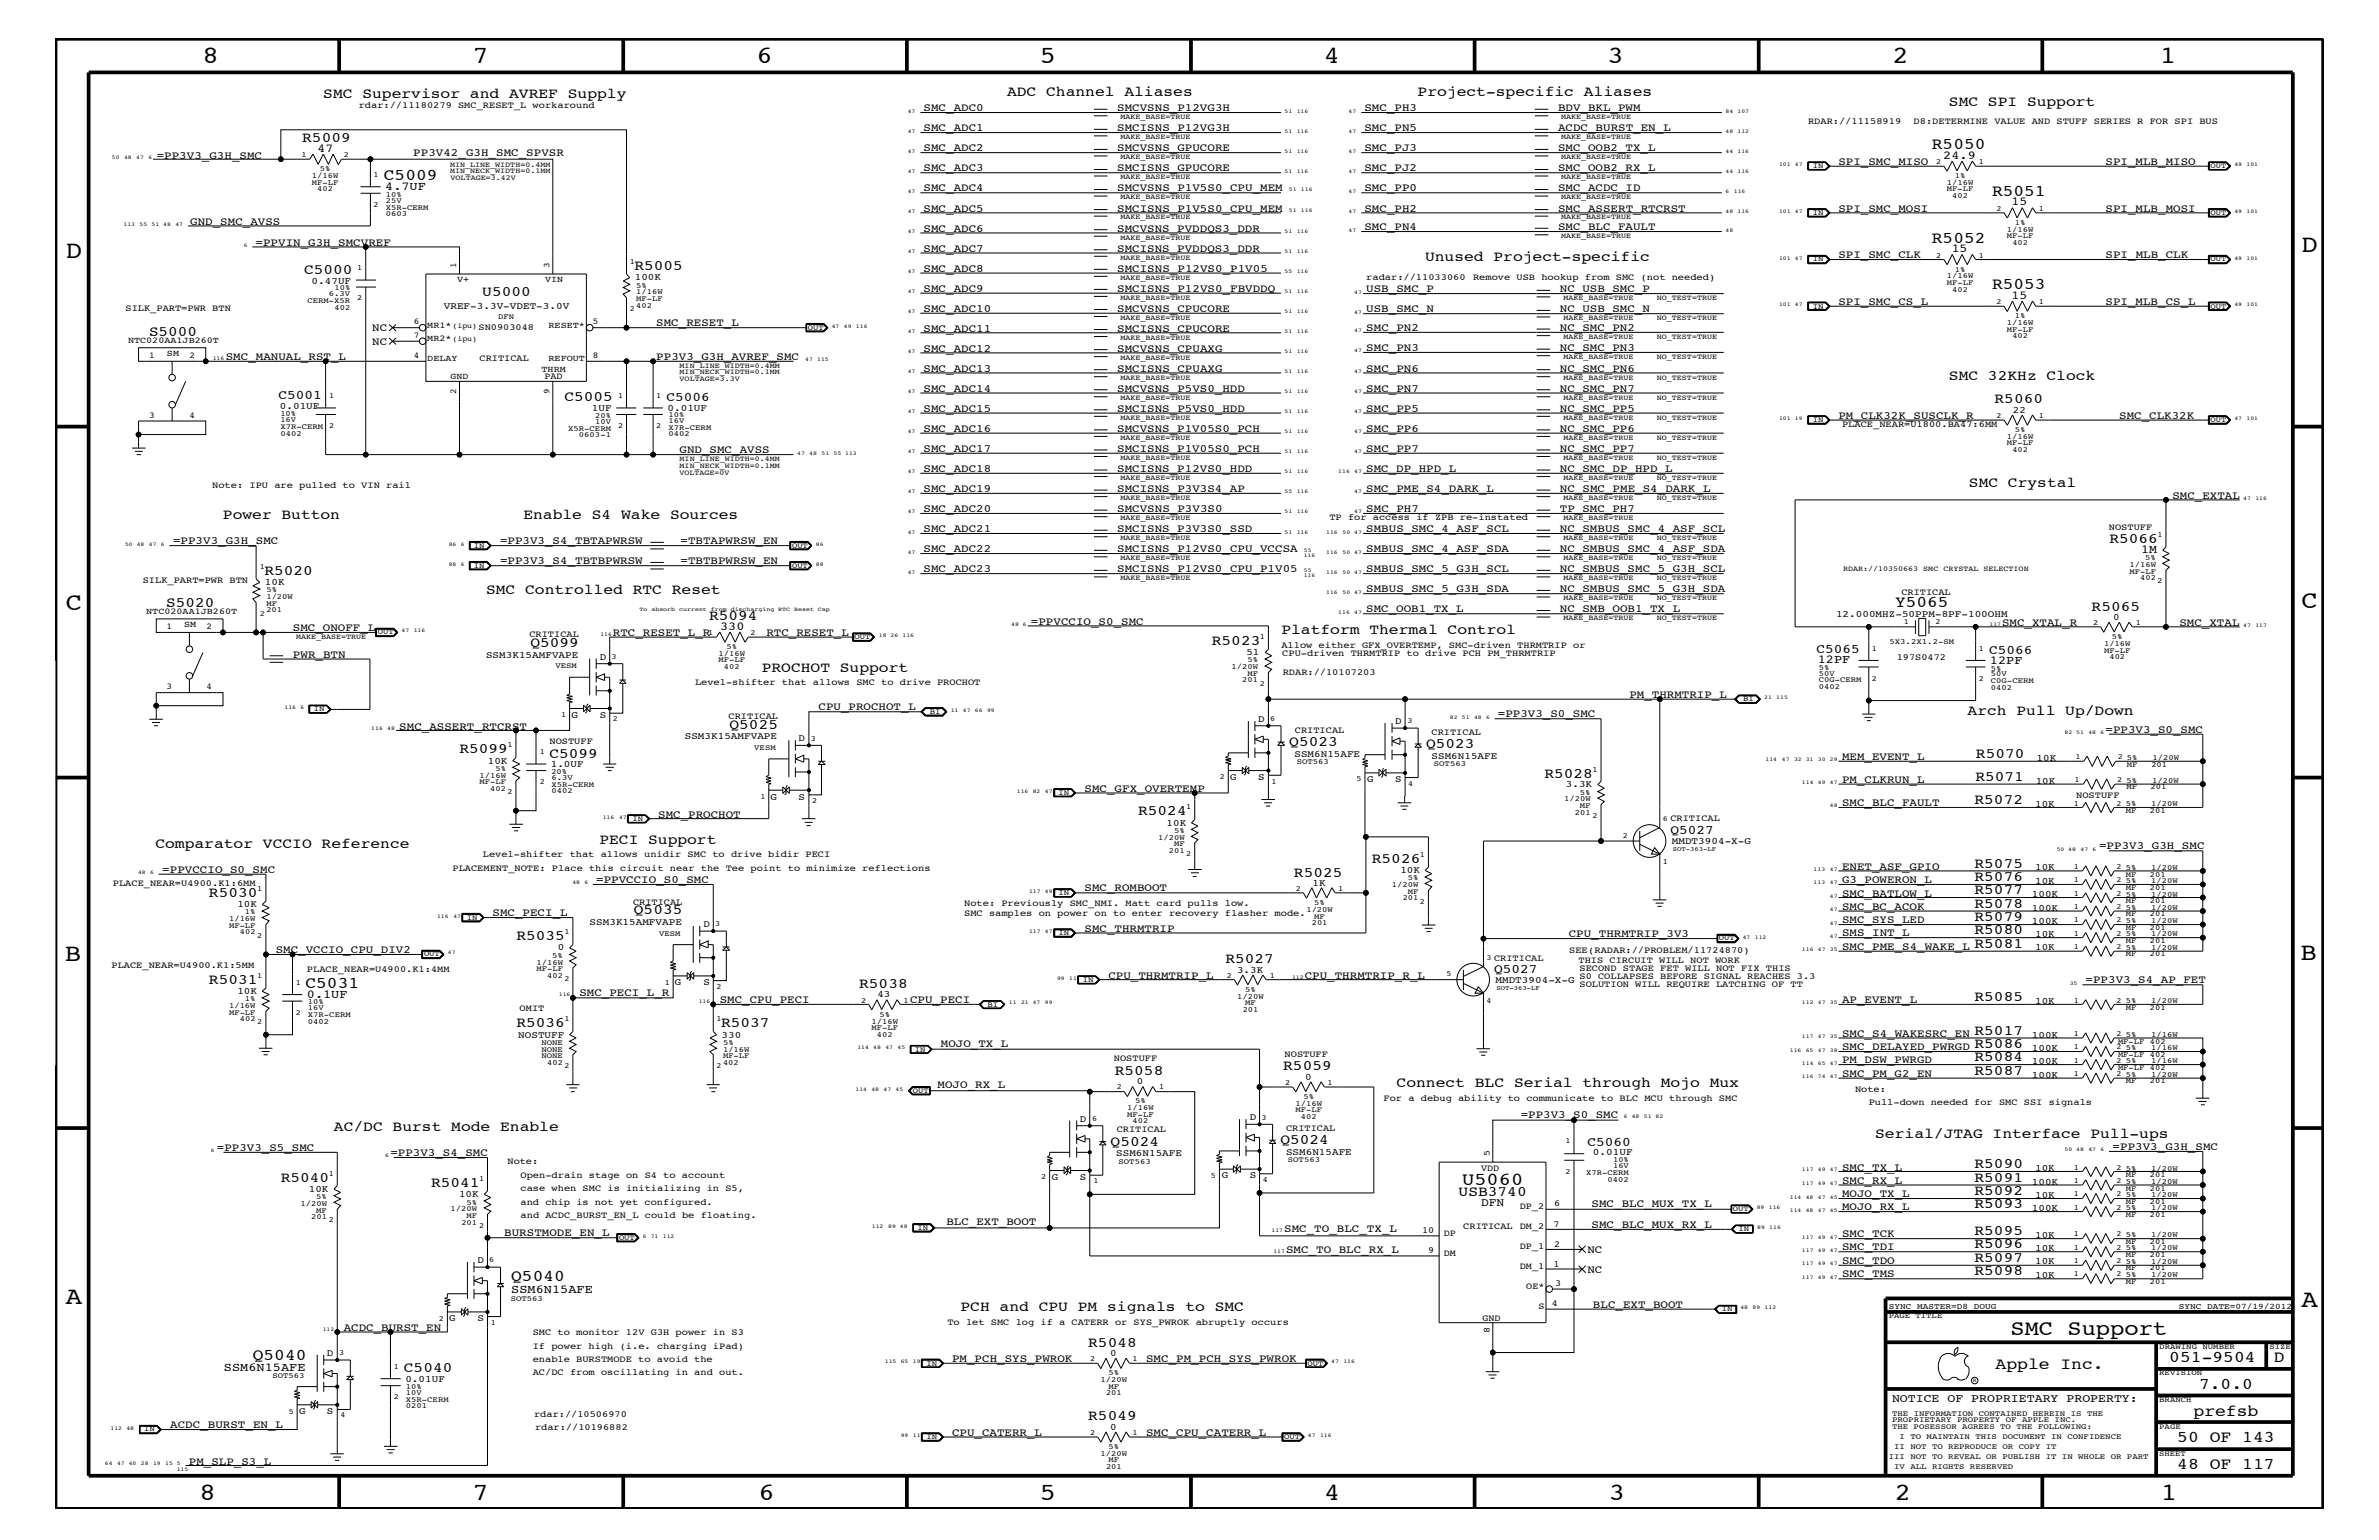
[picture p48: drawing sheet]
<svg xmlns="http://www.w3.org/2000/svg" width="432mm" height="279mm" viewBox="0 0 432 279" stroke-linecap="round" stroke-linejoin="round" font-family="sans-serif">
<defs><g id="words">
<g font-size="4.5">
<text x="36.7" y="11.5">8</text>
<text x="85.8" y="11.5">7</text>
<text x="137.3" y="11.5">6</text>
<text x="188.7" y="11.5">5</text>
<text x="240.3" y="11.5">4</text>
<text x="291.8" y="11.5">3</text>
<text x="343.5" y="11.5">2</text>
<text x="392" y="11.5">1</text>
<text x="11.9" y="46.8">D</text>
<text x="417.7" y="45.7">D</text>
<text x="11.9" y="110.6">C</text>
<text x="417.7" y="110.4">C</text>
<text x="11.8" y="174.3">B</text>
<text x="417.6" y="174.2">B</text>
<text x="11.9" y="236.7">A</text>
<text x="417.7" y="237.1">A</text>
<text x="36.2" y="272.1">8</text>
<text x="85.8" y="272.1">7</text>
<text x="137.7" y="272.1">6</text>
<text x="188.7" y="272.1">5</text>
<text x="240.4" y="272.1">4</text>
<text x="292" y="272.1">3</text>
<text x="343.9" y="272.1">2</text>
<text x="392.2" y="272.1">1</text>
</g>
<text font-size="3.9" x="364.9" y="242.3">SMC Support</text>
<text font-size="3.3" x="265.4" y="215.1">U5060</text>
<g font-size="3">
<text x="350.6" y="27.1">R5050</text>
<text x="69.7" y="32.7">C5009</text>
<text x="361.6" y="35.6">R5051</text>
<text x="350.6" y="44.1">R5052</text>
<text x="361.6" y="52.5">R5053</text>
<text x="344" y="110.2">Y5065</text>
<text x="55.5" y="179.3">C5031</text>
<text x="92.8" y="232.4">Q5040</text>
<text x="45.9" y="246.7">Q5040</text>
<text x="362.2" y="248.4">Apple Inc.</text>
<text x="393.7" y="247.1">051-9504</text>
<text x="399.2" y="252">7.0.0</text>
<text x="412.7" y="247.1">D</text>
<text x="398.1" y="256.8">prefsb</text>
<text x="395.2" y="261.6">50 OF 143</text>
<text x="395.2" y="266.6">48 OF 117</text>
</g>
<g font-size="2.6">
<text x="58.7" y="17.7">SMC Supervisor and AVREF Supply</text>
<text x="182.8" y="17.4">ADC Channel Aliases</text>
<text x="257.3" y="17.4">Project-specific Aliases</text>
<text x="353.7" y="19.2">SMC SPI Support</text>
<text x="54.9" y="25.9">R5009</text>
<text x="258.7" y="47.4">Unused Project-specific</text>
<text x="55.2" y="49.6">C5000</text>
<text x="87.5" y="53.8">U5000</text>
<text x="115.1" y="49.1">R5005</text>
<text x="27.1" y="60.9">S5000</text>
<text x="353.7" y="68.9">SMC 32KHz Clock</text>
<text x="102.4" y="72.8">C5005</text>
<text x="362" y="73.2">R5060</text>
<text x="357.4" y="88.3">SMC Crystal</text>
<text x="40.5" y="94.2">Power Button</text>
<text x="95" y="94.2">Enable S4 Wake Sources</text>
<text x="382.9" y="98.5">R5066</text>
<text x="48" y="104.3">R5020</text>
<text x="88.2" y="107.7">SMC Controlled RTC Reset</text>
<text x="30.2" y="110.2">S5020</text>
<text x="128.7" y="112.6">R5094</text>
<text x="379.6" y="110.8">R5065</text>
<text x="96.3" y="117.4">Q5099</text>
<text x="220" y="117">R5023</text>
<text x="232.6" y="115.1">Platform Thermal Control</text>
<text x="138.3" y="121.9">PROCHOT Support</text>
<text x="357.1" y="129.7">Arch Pull Up/Down</text>
<text x="83.4" y="136.7">R5099</text>
<text x="99.7" y="137.4">C5099</text>
<text x="132.4" y="132.2">Q5025</text>
<text x="234" y="135.3">Q5023</text>
<text x="258.8" y="135.7">Q5023</text>
<text x="358.6" y="137.5">R5070</text>
<text x="280.3" y="141.1">R5028</text>
<text x="358.6" y="141.7">R5071</text>
<text x="206.6" y="147.9">R5024</text>
<text x="358.4" y="145.9">R5072</text>
<text x="28.2" y="153.8">Comparator VCCIO Reference</text>
<text x="108.8" y="153.2">PECI Support</text>
<text x="234.9" y="159">R5025</text>
<text x="249" y="156.6">R5026</text>
<text x="358.4" y="157.4">R5075</text>
<text x="358.4" y="159.9">R5076</text>
<text x="37.9" y="162.8">R5030</text>
<text x="115.1" y="165.9">Q5035</text>
<text x="358.4" y="164.7">R5078</text>
<text x="358.4" y="162.2">R5077</text>
<text x="358.4" y="167.1">R5079</text>
<text x="93.7" y="170.6">R5035</text>
<text x="358.4" y="169.5">R5080</text>
<text x="358.4" y="172">R5081</text>
<text x="37.9" y="178.5">R5031</text>
<text x="156" y="179.3">R5038</text>
<text x="222.4" y="174.8">R5027</text>
<text x="358.4" y="181.6">R5085</text>
<text x="93.7" y="186.4">R5036</text>
<text x="130.9" y="186.4">R5037</text>
<text x="358.4" y="190.2">R5086</text>
<text x="358.4" y="187.7">R5017</text>
<text x="202.4" y="195">R5058</text>
<text x="232.9" y="194.2">R5059</text>
<text x="253.5" y="197.3">Connect BLC Serial through Mojo Mux</text>
<text x="358.4" y="195">R5087</text>
<text x="358.4" y="192.6">R5084</text>
<text x="60.6" y="205.2">AC/DC Burst Mode Enable</text>
<text x="201.6" y="207.9">Q5024</text>
<text x="232.4" y="207.6">Q5024</text>
<text x="340.4" y="206.5">Serial/JTAG Interface Pull-ups</text>
<text x="51" y="214.4">R5040</text>
<text x="78.2" y="215.3">R5041</text>
<text x="358.4" y="211.9">R5090</text>
<text x="358.4" y="214.4">R5091</text>
<text x="264.8" y="216.9">USB3740</text>
<text x="358.4" y="219.2">R5093</text>
<text x="358.4" y="216.9">R5092</text>
<text x="358.4" y="224.1">R5095</text>
<text x="358.4" y="226.5">R5096</text>
<text x="358.4" y="229">R5097</text>
<text x="358.4" y="231.3">R5098</text>
<text x="174.3" y="237.8">PCH and CPU PM signals to SMC</text>
<text x="197.5" y="244.4">R5048</text>
<text x="73.3" y="248.9">C5040</text>
<text x="197.5" y="257.7">R5049</text>
</g>
<g font-size="2.4">
<text x="50.5" y="72.4">C5001</text>
<text x="121" y="72.7">C5006</text>
<text x="329.7" y="118.5">C5065</text>
<text x="361" y="118.6">C5066</text>
<text x="303.2" y="151.2">Q5027</text>
<text x="271.2" y="176.5">Q5027</text>
<text x="288.1" y="207.9">C5060</text>
</g>
<g font-size="2.2">
<text x="57.7" y="27.5">47</text>
<text x="352.7" y="28.8">24.9</text>
<text x="69.9" y="34.5">4.7UF</text>
<text x="365.1" y="37.3">15</text>
<text x="354.2" y="45.7">15</text>
<text x="365.1" y="54.2">15</text>
<text x="388.6" y="100.4">1M</text>
<text x="130.7" y="114.2">330</text>
<text x="329.9" y="120.3">12PF</text>
<text x="361.2" y="120.4">12PF</text>
<text x="55.7" y="181">0.1UF</text>
<text x="92.8" y="234.6">SSM6N15AFE</text>
<text x="40.6" y="248.7">SSM6N15AFE</text>
</g>
<g font-size="2.1">
<text x="268.8" y="218.7">DFN</text>
<text x="343.4" y="254.4">NOTICE OF PROPRIETARY PROPERTY:</text>
</g>
<g font-size="2">
<text x="167.6" y="23.8">SMC_ADC1</text>
<text x="167.6" y="20.2">SMC_ADC0</text>
<text x="202.8" y="20.2">SMCVSNS_P12VG3H</text>
<text x="202.8" y="23.8">SMCISNS_P12VG3H</text>
<text x="247.6" y="20.2">SMC_PH3</text>
<text x="247.6" y="23.8">SMC_PN5</text>
<text x="282.8" y="23.8">ACDC_BURST_EN_L</text>
<text x="282.8" y="20.2">BDV_BKL_PWM</text>
<text x="28.4" y="28.8">=PP3V3_G3H_SMC</text>
<text x="75" y="28.4">PP3V42_G3H_SMC_SPVSR</text>
<text x="167.6" y="27.5">SMC_ADC2</text>
<text x="202.8" y="27.5">SMCVSNS_GPUCORE</text>
<text x="247.6" y="27.5">SMC_PJ3</text>
<text x="282.8" y="27.5">SMC_OOB2_TX_L</text>
<text x="333.7" y="29.9">SPI_SMC_MISO</text>
<text x="382.2" y="29.9">SPI_MLB_MISO</text>
<text x="167.6" y="34.7">SMC_ADC4</text>
<text x="167.6" y="31.1">SMC_ADC3</text>
<text x="202.8" y="34.7">SMCVSNS_P1V5S0_CPU_MEM</text>
<text x="202.8" y="31.1">SMCISNS_GPUCORE</text>
<text x="247.6" y="31.1">SMC_PJ2</text>
<text x="247.6" y="34.7">SMC_PP0</text>
<text x="282.8" y="31.1">SMC_OOB2_RX_L</text>
<text x="282.8" y="34.7">SMC_ACDC_ID</text>
<text x="34.5" y="40.8">GND_SMC_AVSS</text>
<text x="167.6" y="38.4">SMC_ADC5</text>
<text x="202.8" y="38.4">SMCISNS_P1V5S0_CPU_MEM</text>
<text x="247.6" y="41.8">SMC_PN4</text>
<text x="247.6" y="38.4">SMC_PH2</text>
<text x="282.8" y="38.4">SMC_ASSERT_RTCRST</text>
<text x="282.8" y="41.8">SMC_BLC_FAULT</text>
<text x="333.7" y="38.4">SPI_SMC_MOSI</text>
<text x="382.2" y="38.4">SPI_MLB_MOSI</text>
<text x="46.4" y="44.6">=PPVIN_G3H_SMCVREF</text>
<text x="167.6" y="42">SMC_ADC6</text>
<text x="167.6" y="45.7">SMC_ADC7</text>
<text x="202.8" y="42">SMCVSNS_PVDDQS3_DDR</text>
<text x="202.8" y="45.7">SMCISNS_PVDDQS3_DDR</text>
<text x="333.7" y="46.8">SPI_SMC_CLK</text>
<text x="382.2" y="46.8">SPI_MLB_CLK</text>
<text x="167.6" y="49.3">SMC_ADC8</text>
<text x="167.6" y="52.9">SMC_ADC9</text>
<text x="202.8" y="52.9">SMCISNS_P12VS0_FBVDDQ</text>
<text x="202.8" y="49.3">SMCISNS_P12VS0_P1V05</text>
<text x="248" y="53">USB_SMC_P</text>
<text x="283.1" y="53">NC_USB_SMC_P</text>
<text x="119.1" y="59.2">SMC_RESET_L</text>
<text x="167.6" y="56.6">SMC_ADC10</text>
<text x="202.8" y="56.6">SMCVSNS_CPUCORE</text>
<text x="248" y="56.7">USB_SMC_N</text>
<text x="283.1" y="56.7">NC_USB_SMC_N</text>
<text x="333.7" y="55.3">SPI_SMC_CS_L</text>
<text x="382.2" y="55.3">SPI_MLB_CS_L</text>
<text x="41" y="65.3">SMC_MANUAL_RST_L</text>
<text x="67.6" y="60.1">NC</text>
<text x="67.6" y="62.5">NC</text>
<text x="119.1" y="65.3">PP3V3_G3H_AVREF_SMC</text>
<text x="167.6" y="60.2">SMC_ADC11</text>
<text x="167.6" y="63.9">SMC_ADC12</text>
<text x="202.8" y="63.9">SMCVSNS_CPUAXG</text>
<text x="202.8" y="60.2">SMCISNS_CPUCORE</text>
<text x="248" y="63.7">SMC_PN3</text>
<text x="248" y="60.1">SMC_PN2</text>
<text x="283.1" y="63.7">NC_SMC_PN3</text>
<text x="283.1" y="60.1">NC_SMC_PN2</text>
<text x="167.6" y="67.5">SMC_ADC13</text>
<text x="167.6" y="71.1">SMC_ADC14</text>
<text x="202.8" y="71.1">SMCVSNS_P5VS0_HDD</text>
<text x="202.8" y="67.5">SMCISNS_CPUAXG</text>
<text x="248" y="67.5">SMC_PN6</text>
<text x="248" y="71.1">SMC_PN7</text>
<text x="283.1" y="67.5">NC_SMC_PN6</text>
<text x="283.1" y="71.1">NC_SMC_PN7</text>
<text x="167.6" y="74.7">SMC_ADC15</text>
<text x="202.8" y="74.7">SMCISNS_P5VS0_HDD</text>
<text x="248" y="74.7">SMC_PP5</text>
<text x="283.1" y="74.7">NC_SMC_PP5</text>
<text x="333.7" y="76">PM_CLK32K_SUSCLK_R</text>
<text x="384.6" y="76">SMC_CLK32K</text>
<text x="123.4" y="82.2">GND_SMC_AVSS</text>
<text x="167.6" y="78.3">SMC_ADC16</text>
<text x="167.6" y="82">SMC_ADC17</text>
<text x="202.8" y="78.3">SMCVSNS_P1V05S0_PCH</text>
<text x="202.8" y="82">SMCISNS_P1V05S0_PCH</text>
<text x="248" y="78.3">SMC_PP6</text>
<text x="248" y="82">SMC_PP7</text>
<text x="283.1" y="78.3">NC_SMC_PP6</text>
<text x="283.1" y="82">NC_SMC_PP7</text>
<text x="167.6" y="89.3">SMC_ADC19</text>
<text x="167.6" y="85.6">SMC_ADC18</text>
<text x="202.8" y="89.3">SMCISNS_P3V3S4_AP</text>
<text x="202.8" y="85.6">SMCISNS_P12VS0_HDD</text>
<text x="248" y="89.3">SMC_PME_S4_DARK_L</text>
<text x="248" y="85.6">SMC_DP_HPD_L</text>
<text x="283.1" y="85.6">NC_SMC_DP_HPD_L</text>
<text x="283.1" y="89.3">NC_SMC_PME_S4_DARK_L</text>
<text x="167.6" y="92.9">SMC_ADC20</text>
<text x="202.8" y="92.9">SMCVSNS_P3V3S0</text>
<text x="248" y="92.9">SMC_PH7</text>
<text x="283.1" y="92.9">TP_SMC_PH7</text>
<text x="394.3" y="90.5">SMC_EXTAL</text>
<text x="31.4" y="98.7">=PP3V3_G3H_SMC</text>
<text x="90.8" y="98.7">=PP3V3_S4_TBTAPWRSW</text>
<text x="123.5" y="98.7">=TBTAPWRSW_EN</text>
<text x="167.6" y="96.5">SMC_ADC21</text>
<text x="167.6" y="100.2">SMC_ADC22</text>
<text x="202.8" y="96.5">SMCISNS_P3V3S0_SSD</text>
<text x="202.8" y="100.2">SMCISNS_P12VS0_CPU_VCCSA</text>
<text x="248" y="96.5">SMBUS_SMC_4_ASF_SCL</text>
<text x="248" y="100.2">SMBUS_SMC_4_ASF_SDA</text>
<text x="283.1" y="100.2">NC_SMBUS_SMC_4_ASF_SDA</text>
<text x="283.1" y="96.5">NC_SMBUS_SMC_4_ASF_SCL</text>
<text x="90.8" y="102.4">=PP3V3_S4_TBTBPWRSW</text>
<text x="123.5" y="102.4">=TBTBPWRSW_EN</text>
<text x="167.6" y="103.8">SMC_ADC23</text>
<text x="202.8" y="103.8">SMCISNS_P12VS0_CPU_P1V05</text>
<text x="248" y="107.5">SMBUS_SMC_5_G3H_SDA</text>
<text x="248" y="103.8">SMBUS_SMC_5_G3H_SCL</text>
<text x="283.1" y="103.8">NC_SMBUS_SMC_5_G3H_SCL</text>
<text x="283.1" y="107.5">NC_SMBUS_SMC_5_G3H_SDA</text>
<text x="187.1" y="113.3">=PPVCCIO_S0_SMC</text>
<text x="248" y="111.1">SMC_OOB1_TX_L</text>
<text x="283.1" y="111.1">NC_SMB_OOB1_TX_L</text>
<text x="363.4" y="113.6">SMC_XTAL_R</text>
<text x="395.6" y="113.6">SMC_XTAL</text>
<text x="53.2" y="114.5">SMC_ONOFF_L</text>
<text x="53.2" y="119.3">PWR_BTN</text>
<text x="111.3" y="115.3">RTC_RESET_L_R</text>
<text x="139.1" y="115.3">RTC_RESET_L</text>
<text x="148.6" y="128.9">CPU_PROCHOT_L</text>
<text x="271.9" y="130.2">=PP3V3_S0_SMC</text>
<text x="295.7" y="126.6">PM_THRMTRIP_L</text>
<text x="72.5" y="132.4">SMC_ASSERT_RTCRST</text>
<text x="334.3" y="137.9">MEM_EVENT_L</text>
<text x="382.2" y="133">=PP3V3_S0_SMC</text>
<text x="196.8" y="143.6">SMC_GFX_OVERTEMP</text>
<text x="334.3" y="142">PM_CLKRUN_L</text>
<text x="119.5" y="148.4">SMC_PROCHOT</text>
<text x="334.3" y="146.2">SMC_BLC_FAULT</text>
<text x="381" y="154.1">=PP3V3_G3H_SMC</text>
<text x="29.5" y="158.4">=PPVCCIO_S0_SMC</text>
<text x="108.2" y="160.2">=PPVCCIO_S0_SMC</text>
<text x="196.8" y="161.7">SMC_ROMBOOT</text>
<text x="334.3" y="157.8">ENET_ASF_GPIO</text>
<text x="334.3" y="160.2">G3_POWERON_L</text>
<text x="89.4" y="166.2">SMC_PECI_L</text>
<text x="334.3" y="165">SMC_BC_ACOK</text>
<text x="334.3" y="162.7">SMC_BATLOW_L</text>
<text x="334.3" y="167.5">SMC_SYS_LED</text>
<text x="50" y="172.9">SMC_VCCIO_CPU_DIV2</text>
<text x="196.8" y="169">SMC_THRMTRIP</text>
<text x="284.7" y="170">CPU_THRMTRIP_3V3</text>
<text x="334.3" y="169.9">SMS_INT_L</text>
<text x="334.3" y="172.3">SMC_PME_S4_WAKE_L</text>
<text x="201.2" y="177.6">CPU_THRMTRIP_L</text>
<text x="236.8" y="177.6">CPU_THRMTRIP_R_L</text>
<text x="378.5" y="178.4">=PP3V3_S4_AP_FET</text>
<text x="105.2" y="180.8">SMC_PECI_L_R</text>
<text x="130.6" y="182.1">SMC_CPU_PECI</text>
<text x="165.2" y="182.1">CPU_PECI</text>
<text x="334.3" y="182.1">AP_EVENT_L</text>
<text x="170.8" y="189.9">MOJO_TX_L</text>
<text x="334.3" y="190.5">SMC_DELAYED_PWRGD</text>
<text x="334.3" y="188.1">SMC_S4_WAKESRC_EN</text>
<text x="170.2" y="197.4">MOJO_RX_L</text>
<text x="334.3" y="192.9">PM_DSW_PWRGD</text>
<text x="334.3" y="195.4">SMC_PM_G2_EN</text>
<text x="276" y="202.9">=PP3V3_S0_SMC</text>
<text x="39.4" y="208.8">=PP3V3_S5_SMC</text>
<text x="70.9" y="209.7">=PP3V3_S4_SMC</text>
<text x="383.5" y="208.7">=PP3V3_G3H_SMC</text>
<text x="334.3" y="214.7">SMC_RX_L</text>
<text x="334.3" y="212.4">SMC_TX_L</text>
<text x="288.9" y="219">SMC_BLC_MUX_TX_L</text>
<text x="334.3" y="219.6">MOJO_RX_L</text>
<text x="334.3" y="217.2">MOJO_TX_L</text>
<text x="91.5" y="224.3">BURSTMODE_EN_L</text>
<text x="171.8" y="222.3">BLC_EXT_BOOT</text>
<text x="233.1" y="223.5">SMC_TO_BLC_TX_L</text>
<text x="233.4" y="227.4">SMC_TO_BLC_RX_L</text>
<text x="288.1" y="227.3">NC</text>
<text x="288.9" y="222.9">SMC_BLC_MUX_RX_L</text>
<text x="334.3" y="224.5">SMC_TCK</text>
<text x="334.3" y="226.9">SMC_TDI</text>
<text x="288.1" y="230.9">NC</text>
<text x="334.3" y="231.8">SMC_TMS</text>
<text x="334.3" y="229.3">SMC_TDO</text>
<text x="289.1" y="237.3">BLC_EXT_BOOT</text>
<text x="62.4" y="241.4">ACDC_BURST_EN</text>
<text x="172.8" y="247.1">PM_PCH_SYS_PWROK</text>
<text x="208" y="247.1">SMC_PM_PCH_SYS_PWROK</text>
<text x="30.9" y="259.1">ACDC_BURST_EN_L</text>
<text x="172.8" y="260.5">CPU_CATERR_L</text>
<text x="208" y="260.5">SMC_CPU_CATERR_L</text>
<text x="34.3" y="265.7">PM_SLP_S3_L</text>
</g>
<g font-size="1.8">
<text x="56.6" y="51.5">0.47UF</text>
<text x="115.2" y="50.8">100K</text>
<text x="80.6" y="56">VREF-3.3V-VDET-3.0V</text>
<text x="50.8" y="74.3">0.01UF</text>
<text x="107.4" y="74.6">1UF</text>
<text x="121.2" y="74.5">0.01UF</text>
<text x="365.3" y="74.9">22</text>
<text x="48.1" y="106.1">10K</text>
<text x="333.2" y="112">12.000MHZ-50PPM-8PF-100OHM</text>
<text x="383.5" y="112.5">0</text>
<text x="88.2" y="119.3">SSM3K15AMFVAPE</text>
<text x="108.9" y="119.7">D</text>
<text x="226.2" y="118.9">51</text>
<text x="103.7" y="130.2">G</text>
<text x="108.9" y="130.2">S</text>
<text x="228.3" y="131">D</text>
<text x="253.2" y="131.3">D</text>
<text x="124.3" y="134.1">SSM3K15AMFVAPE</text>
<text x="144.9" y="134.5">D</text>
<text x="234.9" y="137.3">SSM6N15AFE</text>
<text x="259.8" y="137.7">SSM6N15AFE</text>
<text x="88.6" y="138.5">10K</text>
<text x="100" y="139.2">1.0UF</text>
<text x="223.3" y="141.5">G</text>
<text x="228.3" y="141.5">S</text>
<text x="248.2" y="141.9">G</text>
<text x="253.2" y="141.9">S</text>
<text x="284.2" y="142.9">3.3K</text>
<text x="369.5" y="142.2">10K</text>
<text x="369.7" y="138">10K</text>
<text x="139.9" y="145.1">G</text>
<text x="144.9" y="145.1">S</text>
<text x="211.8" y="149.8">10K</text>
<text x="369.4" y="146.4">10K</text>
<text x="303.4" y="153.2">MMDT3904-X-G</text>
<text x="238.3" y="160.7">1K</text>
<text x="254.2" y="158.4">10K</text>
<text x="369.4" y="157.9">10K</text>
<text x="369.4" y="160.3">10K</text>
<text x="43.1" y="164.5">10K</text>
<text x="107" y="167.8">SSM3K15AMFVAPE</text>
<text x="368.8" y="165.2">100K</text>
<text x="368.8" y="162.8">100K</text>
<text x="368.8" y="167.6">100K</text>
<text x="101.3" y="172.4">0</text>
<text x="127.7" y="168.2">D</text>
<text x="369.4" y="170">10K</text>
<text x="369.4" y="172.4">10K</text>
<text x="122.5" y="178.8">G</text>
<text x="127.7" y="178.8">S</text>
<text x="224.5" y="176.5">3.3K</text>
<text x="271.4" y="178.4">MMDT3904-X-G</text>
<text x="43.1" y="180.4">10K</text>
<text x="159.3" y="181">43</text>
<text x="369.4" y="182.1">10K</text>
<text x="94.1" y="188.2">NOSTUFF</text>
<text x="131" y="188.2">330</text>
<text x="368.8" y="190.6">100K</text>
<text x="368.8" y="188.2">100K</text>
<text x="206.3" y="196.7">0</text>
<text x="236.9" y="195.9">0</text>
<text x="368.8" y="195.5">100K</text>
<text x="368.8" y="193.1">100K</text>
<text x="196" y="203.5">D</text>
<text x="226.8" y="203.2">D</text>
<text x="202.6" y="209.7">SSM6N15AFE</text>
<text x="233.4" y="209.6">SSM6N15AFE</text>
<text x="289.1" y="209.6">0.01UF</text>
<text x="190.9" y="214.1">G</text>
<text x="196" y="214.1">S</text>
<text x="221.7" y="213.8">G</text>
<text x="226.8" y="213.8">S</text>
<text x="368.8" y="214.9">100K</text>
<text x="369.4" y="212.5">10K</text>
<text x="56" y="216.2">10K</text>
<text x="83.3" y="217.2">10K</text>
<text x="368.8" y="219.7">100K</text>
<text x="369.4" y="217.3">10K</text>
<text x="369.4" y="224.6">10K</text>
<text x="369.4" y="227">10K</text>
<text x="86.7" y="229.2">D</text>
<text x="369.4" y="229.4">10K</text>
<text x="369.4" y="231.8">10K</text>
<text x="81.5" y="239.7">G</text>
<text x="86.7" y="239.7">S</text>
<text x="59.4" y="246.1">D</text>
<text x="73.6" y="250.7">0.01UF</text>
<text x="201.5" y="246.1">0</text>
<text x="54.3" y="256.6">G</text>
<text x="59.4" y="256.6">S</text>
<text x="201.5" y="259.4">0</text>
</g>
<g font-size="1.7">
<text x="65.1" y="19.6">rdar://11180279 SMC_RESET_L workaround</text>
<text x="328.2" y="22.5">RDAR://11158919</text>
<text x="347.3" y="22.5">D8:DETERMINE VALUE AND STUFF SERIES R FOR SPI BUS</text>
<text x="248" y="50.7">radar://11033060</text>
<text x="267.4" y="50.7">Remove USB hookup from SMC (not needed)</text>
<text x="22.8" y="56.4">SILK_PART=PWR BTN</text>
<text x="86.9" y="59.8">SN0903048</text>
<text x="87" y="65.6">CRITICAL</text>
<text x="98.8" y="68.7">PAD</text>
<text x="334.3" y="77.4">PLACE_NEAR=U1800.BA47:6MM</text>
<text x="38.5" y="88.6">Note: IPU are pulled to VIN rail</text>
<text x="241.3" y="94.3">TP for access if ZPB re-instated</text>
<text x="382.8" y="96.2">NOSTUFF</text>
<text x="25.9" y="105.7">SILK_PART=PWR BTN</text>
<text x="345.1" y="108">CRITICAL</text>
<text x="96.1" y="115.6">CRITICAL</text>
<text x="232.6" y="117.5">Allow either GFX_OVERTEMP, SMC-driven THRMTRIP or</text>
<text x="232.7" y="119.1">CPU-driven THRMTRIP to drive PCH PM_THRMTRIP</text>
<text x="344.3" y="119.7">197S0472</text>
<text x="126.2" y="124.3">Level-shifter that allows SMC to drive PROCHOT</text>
<text x="232.8" y="122.5">RDAR://10107203</text>
<text x="132.2" y="130.4">CRITICAL</text>
<text x="99.7" y="135">NOSTUFF</text>
<text x="235" y="133">CRITICAL</text>
<text x="259.8" y="133.3">CRITICAL</text>
<text x="303.2" y="149">CRITICAL</text>
<text x="376.9" y="144.8">NOSTUFF</text>
<text x="87.6" y="155.6">Level-shifter that allows unidir SMC to drive bidir PECI</text>
<text x="20.5" y="160.8">PLACE_NEAR=U4900.K1:6MM</text>
<text x="82.1" y="158">PLACEMENT_NOTE: Place this circuit near the Tee point to minimize reflections</text>
<text x="114.9" y="164.1">CRITICAL</text>
<text x="175" y="164.5">Note: Previously SMC_NMI. Matt card pulls low.</text>
<text x="175" y="166.2">SMC samples on power on to enter recovery flasher mode.</text>
<text x="284.8" y="172.9">SEE(RADAR://PROBLEM/11724870)</text>
<text x="20.2" y="175.7">PLACE_NEAR=U4900.K1:5MM</text>
<text x="55.7" y="176.3">PLACE_NEAR=U4900.K1:4MM</text>
<text x="271.2" y="174.3">CRITICAL</text>
<text x="286.5" y="174.8">THIS CIRCUIT WILL NOT WORK</text>
<text x="286.7" y="176.2">SECOND STAGE FET WILL NOT FIX THIS</text>
<text x="286.7" y="177.7">S0 COLLAPSES BEFORE SIGNAL REACHES 3.3</text>
<text x="286.7" y="179.1">SOLUTION WILL REQUIRE LATCHING OF TT</text>
<text x="94.3" y="183.5">OMIT</text>
<text x="233.2" y="191.7">NOSTUFF</text>
<text x="202.2" y="192.6">NOSTUFF</text>
<text x="251.1" y="199.8">For a debug ability to communicate to BLC MCU through SMC</text>
<text x="336.7" y="198.1">Note:</text>
<text x="339.2" y="200.4">Pull-down needed for SMC SSI signals</text>
<text x="202.7" y="205.4">CRITICAL</text>
<text x="233.4" y="205.2">CRITICAL</text>
<text x="270.4" y="209.7" transform="rotate(-90 270.4 209.7)">5</text>
<text x="92.1" y="211.3">Note:</text>
<text x="94.5" y="213.6">Open-drain stage on S4 to account</text>
<text x="268.8" y="212.4">VDD</text>
<text x="94.5" y="216.1">case when SMC is initializing in S5,</text>
<text x="94.5" y="218.6">and chip is not yet configured.</text>
<text x="94.5" y="220.9">and ACDC_BURST_EN_L could be floating.</text>
<text x="275.8" y="219.4">DP_2</text>
<text x="282.1" y="218.9">6</text>
<text x="258.1" y="223.7">10</text>
<text x="259.2" y="227.4">9</text>
<text x="262" y="227.9">DM</text>
<text x="262" y="224.2">DP</text>
<text x="265.6" y="223">CRITICAL</text>
<text x="275.8" y="226.7">DP_1</text>
<text x="275.8" y="223">DM_2</text>
<text x="281.9" y="222.5">7</text>
<text x="282.1" y="226.2">2</text>
<text x="275.8" y="230.2">DM_1</text>
<text x="277" y="233.9">OE*</text>
<text x="281.9" y="229.8">1</text>
<text x="282.3" y="233.4">3</text>
<text x="269.1" y="239.7">GND</text>
<text x="279.2" y="237.5">S</text>
<text x="281.7" y="237">4</text>
<text x="96.7" y="244.7">If power high (i.e. charging iPad)</text>
<text x="96.7" y="242.3">SMC to monitor 12V G3H power in S3</text>
<text x="172" y="240.3">To let SMC log if a CATERR or SYS_PWROK abruptly occurs</text>
<text x="270.4" y="241.9" transform="rotate(-90 270.4 241.9)">8</text>
<text x="96.7" y="249.5">AC/DC from oscillating in and out.</text>
<text x="96.7" y="247.1">enable BURSTMODE to avoid the</text>
<text x="96.9" y="257.1">rdar://10506970</text>
<text x="97.1" y="259.5">rdar://10196882</text>
</g>
<g font-size="1.6">
<text x="82.8" y="48.5" transform="rotate(-90 82.8 48.5)">1</text>
<text x="83" y="51.3">V+</text>
<text x="99" y="51.3">VIN</text>
<text x="99.7" y="48.5" transform="rotate(-90 99.7 48.5)">3</text>
<text x="75.1" y="58.9">6</text>
<text x="77.6" y="59.5">MR1*</text>
<text x="99.6" y="59.5">RESET*</text>
<text x="107.6" y="58.9">5</text>
<text x="23.2" y="62.2">NTC020AA1JB260T</text>
<text x="27.1" y="64.9">1</text>
<text x="30.3" y="64.5">SM</text>
<text x="34.4" y="64.9">2</text>
<text x="75.1" y="64.9">4</text>
<text x="75.1" y="61.3">7</text>
<text x="77.6" y="65.6">DELAY</text>
<text x="77.6" y="61.9">MR2*</text>
<text x="99.6" y="65.6">REFOUT</text>
<text x="107.6" y="64.9">8</text>
<text x="81.8" y="68.7">GND</text>
<text x="82.8" y="71.4" transform="rotate(-90 82.8 71.4)">2</text>
<text x="98.3" y="67.5">THRM</text>
<text x="99.7" y="71.4" transform="rotate(-90 99.7 71.4)">9</text>
<text x="27.1" y="75.8">3</text>
<text x="34.4" y="75.8">4</text>
<text x="26.5" y="111.4">NTC020AA1JB260T</text>
<text x="33.4" y="113.7">SM</text>
<text x="30.2" y="114.2">1</text>
<text x="37.5" y="114.2">2</text>
<text x="30.2" y="125.1">3</text>
<text x="37.5" y="125.1">4</text>
</g>
<g font-size="1.5">
<text x="342.8" y="237.4">SYNC_MASTER=D8_DOUG</text>
<text x="395.5" y="237.4">SYNC_DATE=07/19/2012</text>
</g>
<g font-size="1.4">
<text x="203.4" y="21.6">MAKE_BASE=TRUE</text>
<text x="283.4" y="21.6">MAKE_BASE=TRUE</text>
<text x="54.7" y="28.6">1</text>
<text x="62.4" y="28.6">2</text>
<text x="203.4" y="28.9">MAKE_BASE=TRUE</text>
<text x="203.4" y="25.3">MAKE_BASE=TRUE</text>
<text x="283.4" y="25.3">MAKE_BASE=TRUE</text>
<text x="283.4" y="28.9">MAKE_BASE=TRUE</text>
<text x="351.5" y="29.7">2</text>
<text x="359.2" y="29.7">1</text>
<text x="56.6" y="33.6">MF-LF</text>
<text x="56.6" y="32.3">1/16W</text>
<text x="57.6" y="34.7">402</text>
<text x="58" y="31.1">5%</text>
<text x="67.8" y="32">1</text>
<text x="70" y="35.7">10%</text>
<text x="81.7" y="30.3">MIN_LINE_WIDTH=0.4MM</text>
<text x="81.7" y="31.4">MIN_NECK_WIDTH=0.1MM</text>
<text x="81.8" y="32.7">VOLTAGE=3.42V</text>
<text x="203.4" y="32.5">MAKE_BASE=TRUE</text>
<text x="283.4" y="32.5">MAKE_BASE=TRUE</text>
<text x="329" y="30.5">IN</text>
<text x="353.4" y="33.6">1/16W</text>
<text x="353.4" y="34.7">MF-LF</text>
<text x="354.3" y="35.9">402</text>
<text x="354.8" y="32.3">1%</text>
<text x="401.2" y="30.5">OUT</text>
<text x="67.8" y="37.5">2</text>
<text x="70" y="39.2">0603</text>
<text x="70" y="36.8">25V</text>
<text x="70" y="38">X5R-CERM</text>
<text x="203.4" y="36.2">MAKE_BASE=TRUE</text>
<text x="203.4" y="39.8">MAKE_BASE=TRUE</text>
<text x="283.4" y="39.8">MAKE_BASE=TRUE</text>
<text x="283.4" y="36.2">MAKE_BASE=TRUE</text>
<text x="329" y="39">IN</text>
<text x="362.4" y="38.2">2</text>
<text x="365.7" y="40.8">1%</text>
<text x="370.1" y="38.2">1</text>
<text x="401.2" y="39">OUT</text>
<text x="114.3" y="47.9">1</text>
<text x="203.4" y="43.5">MAKE_BASE=TRUE</text>
<text x="203.4" y="47.1">MAKE_BASE=TRUE</text>
<text x="283.4" y="43.2">MAKE_BASE=TRUE</text>
<text x="329" y="47.4">IN</text>
<text x="351.5" y="46.8">2</text>
<text x="359.2" y="46.8">1</text>
<text x="364.3" y="42">1/16W</text>
<text x="364.3" y="43.2">MF-LF</text>
<text x="365.3" y="44.4">402</text>
<text x="401.2" y="47.4">OUT</text>
<text x="59.7" y="53.8">6.3V</text>
<text x="60.7" y="52.7">10%</text>
<text x="64.9" y="49">1</text>
<text x="115.5" y="53.4">1/16W</text>
<text x="115.5" y="52.2">5%</text>
<text x="203.4" y="50.7">MAKE_BASE=TRUE</text>
<text x="353.4" y="51.7">MF-LF</text>
<text x="353.4" y="50.5">1/16W</text>
<text x="354.3" y="52.9">402</text>
<text x="354.8" y="49.3">1%</text>
<text x="55.8" y="55">CERM-X5R</text>
<text x="60.7" y="56.2">402</text>
<text x="64.9" y="54.5">2</text>
<text x="82.1" y="59.5">(ipu)</text>
<text x="90.4" y="57.9">DFN</text>
<text x="114.3" y="56.4">2</text>
<text x="115.5" y="55.8">402</text>
<text x="115.5" y="54.6">MF-LF</text>
<text x="146.6" y="59.8">OUT</text>
<text x="203.4" y="54.4">MAKE_BASE=TRUE</text>
<text x="203.4" y="58">MAKE_BASE=TRUE</text>
<text x="283.8" y="58.1">MAKE_BASE=TRUE</text>
<text x="283.8" y="54.5">MAKE_BASE=TRUE</text>
<text x="300.7" y="58.1">NO_TEST=TRUE</text>
<text x="300.7" y="54.5">NO_TEST=TRUE</text>
<text x="329" y="56">IN</text>
<text x="362.4" y="55.2">2</text>
<text x="364.3" y="59">1/16W</text>
<text x="365.7" y="57.8">1%</text>
<text x="370.1" y="55.2">1</text>
<text x="401.2" y="56">OUT</text>
<text x="82.1" y="61.9">(ipu)</text>
<text x="203.4" y="65.3">MAKE_BASE=TRUE</text>
<text x="203.4" y="61.7">MAKE_BASE=TRUE</text>
<text x="283.8" y="65.1">MAKE_BASE=TRUE</text>
<text x="283.8" y="61.5">MAKE_BASE=TRUE</text>
<text x="300.7" y="65.1">NO_TEST=TRUE</text>
<text x="300.7" y="61.5">NO_TEST=TRUE</text>
<text x="364.3" y="60.2">MF-LF</text>
<text x="365.3" y="61.4">402</text>
<text x="123.4" y="69.2">VOLTAGE=3.3V</text>
<text x="123.4" y="67.9">MIN_NECK_WIDTH=0.1MM</text>
<text x="123.4" y="66.7">MIN_LINE_WIDTH=0.4MM</text>
<text x="203.4" y="68.9">MAKE_BASE=TRUE</text>
<text x="283.8" y="68.9">MAKE_BASE=TRUE</text>
<text x="300.7" y="68.9">NO_TEST=TRUE</text>
<text x="50.9" y="77.8">X7R-CERM</text>
<text x="50.9" y="75.5">10%</text>
<text x="50.9" y="76.6">16V</text>
<text x="59.8" y="77.7">2</text>
<text x="59.8" y="72.2">1</text>
<text x="108" y="75.8">20%</text>
<text x="108" y="76.9">10V</text>
<text x="112.2" y="77.7">2</text>
<text x="112.2" y="72.2">1</text>
<text x="119.1" y="77.7">2</text>
<text x="119.1" y="72.2">1</text>
<text x="121.3" y="75.7">10%</text>
<text x="121.3" y="76.8">16V</text>
<text x="203.4" y="76.2">MAKE_BASE=TRUE</text>
<text x="203.4" y="72.6">MAKE_BASE=TRUE</text>
<text x="283.8" y="72.6">MAKE_BASE=TRUE</text>
<text x="283.8" y="76.2">MAKE_BASE=TRUE</text>
<text x="300.7" y="72.6">NO_TEST=TRUE</text>
<text x="300.7" y="76.2">NO_TEST=TRUE</text>
<text x="329" y="76.6">IN</text>
<text x="362.4" y="75.8">2</text>
<text x="370.1" y="75.8">1</text>
<text x="401.2" y="76.6">OUT</text>
<text x="50.9" y="79">0402</text>
<text x="103.1" y="78.2">X5R-CERM</text>
<text x="105.1" y="79.4">0603-1</text>
<text x="121.3" y="79.2">0402</text>
<text x="121.3" y="78">X7R-CERM</text>
<text x="123.4" y="83.7">MIN_LINE_WIDTH=0.4MM</text>
<text x="203.4" y="79.9">MAKE_BASE=TRUE</text>
<text x="203.4" y="83.5">MAKE_BASE=TRUE</text>
<text x="283.8" y="79.9">MAKE_BASE=TRUE</text>
<text x="283.8" y="83.5">MAKE_BASE=TRUE</text>
<text x="300.7" y="79.9">NO_TEST=TRUE</text>
<text x="300.7" y="83.5">NO_TEST=TRUE</text>
<text x="364.3" y="79.6">1/16W</text>
<text x="364.3" y="80.8">MF-LF</text>
<text x="365.3" y="82">402</text>
<text x="365.7" y="78.3">5%</text>
<text x="123.4" y="86.1">VOLTAGE=0V</text>
<text x="123.4" y="84.9">MIN_NECK_WIDTH=0.1MM</text>
<text x="203.4" y="87.1">MAKE_BASE=TRUE</text>
<text x="283.8" y="87.1">MAKE_BASE=TRUE</text>
<text x="300.7" y="87.1">NO_TEST=TRUE</text>
<text x="203.4" y="94.3">MAKE_BASE=TRUE</text>
<text x="203.4" y="90.7">MAKE_BASE=TRUE</text>
<text x="283.8" y="94.3">MAKE_BASE=TRUE</text>
<text x="283.8" y="90.7">MAKE_BASE=TRUE</text>
<text x="300.7" y="90.7">NO_TEST=TRUE</text>
<text x="86" y="99.3">IN</text>
<text x="143.8" y="99.3">OUT</text>
<text x="203.4" y="98">MAKE_BASE=TRUE</text>
<text x="203.4" y="101.6">MAKE_BASE=TRUE</text>
<text x="283.8" y="101.6">MAKE_BASE=TRUE</text>
<text x="283.8" y="98">MAKE_BASE=TRUE</text>
<text x="300.7" y="101.6">NO_TEST=TRUE</text>
<text x="300.7" y="98">NO_TEST=TRUE</text>
<text x="389.4" y="101.6">5%</text>
<text x="391.6" y="97.4">1</text>
<text x="47.2" y="103.2">1</text>
<text x="48.3" y="107.5">5%</text>
<text x="86" y="103">IN</text>
<text x="143.8" y="103">OUT</text>
<text x="203.4" y="105.3">MAKE_BASE=TRUE</text>
<text x="283.8" y="105.3">MAKE_BASE=TRUE</text>
<text x="300.7" y="105.3">NO_TEST=TRUE</text>
<text x="334.5" y="103.6">RDAR://10350663 SMC CRYSTAL SELECTION</text>
<text x="386.5" y="104.1">MF-LF</text>
<text x="386.5" y="102.9">1/16W</text>
<text x="388.5" y="105.3">402</text>
<text x="391.6" y="105.9">2</text>
<text x="47.2" y="111.7">2</text>
<text x="48.3" y="108.7">1/20W</text>
<text x="48.3" y="109.9">MF</text>
<text x="48.3" y="111.1">201</text>
<text x="283.8" y="112.6">MAKE_BASE=TRUE</text>
<text x="283.8" y="108.9">MAKE_BASE=TRUE</text>
<text x="300.7" y="112.6">NO_TEST=TRUE</text>
<text x="300.7" y="108.9">NO_TEST=TRUE</text>
<text x="345.5" y="113.1">1</text>
<text x="351.3" y="113.1">2</text>
<text x="379.9" y="113.4">2</text>
<text x="387.7" y="113.4">1</text>
<text x="53.8" y="115.9">MAKE_BASE=TRUE</text>
<text x="68.6" y="115.1">OUT</text>
<text x="111" y="119.6">3</text>
<text x="128.5" y="115.3">1</text>
<text x="130.4" y="119">1/16W</text>
<text x="131.9" y="117.8">5%</text>
<text x="136.2" y="115.3">2</text>
<text x="155.1" y="115.9">OUT</text>
<text x="228.7" y="115.9">1</text>
<text x="339.8" y="118.1">1</text>
<text x="342.9" y="116.8">5X3.2X1.2-SM</text>
<text x="359.2" y="118.1">1</text>
<text x="381.9" y="117.2">1/16W</text>
<text x="381.9" y="118.4">MF-LF</text>
<text x="382.9" y="119.6">402</text>
<text x="383.3" y="115.9">5%</text>
<text x="100.8" y="121.3">VESM</text>
<text x="130.4" y="120.2">MF-LF</text>
<text x="131.4" y="121.4">402</text>
<text x="223.5" y="121.4">1/20W</text>
<text x="225.5" y="123.8">201</text>
<text x="226.4" y="120.2">5%</text>
<text x="226.4" y="122.6">MF</text>
<text x="228.7" y="124.4">2</text>
<text x="330.1" y="123.8">C0G-CERM</text>
<text x="330.1" y="125.1">0402</text>
<text x="330.1" y="122.6">50V</text>
<text x="330.1" y="121.5">5%</text>
<text x="339.8" y="123.5">2</text>
<text x="359.2" y="123.5">2</text>
<text x="361.4" y="121.7">5%</text>
<text x="361.4" y="124">C0G-CERM</text>
<text x="361.4" y="125.2">0402</text>
<text x="361.4" y="122.7">50V</text>
<text x="57" y="129.1">IN</text>
<text x="101.9" y="130.2">1</text>
<text x="111.3" y="130.8">2</text>
<text x="168.7" y="129.6">BI</text>
<text x="230.6" y="130.8">6</text>
<text x="255.4" y="131.3">3</text>
<text x="316.4" y="127.2">BI</text>
<text x="92.1" y="135.6">1</text>
<text x="98" y="136.8">1</text>
<text x="136.9" y="136.1">VESM</text>
<text x="147.2" y="134.4">3</text>
<text x="376.7" y="137.8">1</text>
<text x="384.4" y="137.8">2</text>
<text x="386" y="137.9">5%</text>
<text x="390.7" y="137.9">1/20W</text>
<text x="87" y="142.3">MF-LF</text>
<text x="87" y="141.1">1/16W</text>
<text x="89" y="143.5">402</text>
<text x="89.9" y="139.8">5%</text>
<text x="98" y="142.3">2</text>
<text x="100.1" y="140.4">20%</text>
<text x="100.1" y="142.8">X5R-CERM</text>
<text x="100.1" y="144">0402</text>
<text x="100.1" y="141.5">6.3V</text>
<text x="221.4" y="141.4">2</text>
<text x="230.8" y="142.2">1</text>
<text x="235.4" y="138.6">SOT563</text>
<text x="246.2" y="141.8">5</text>
<text x="255.6" y="142.5">4</text>
<text x="260.3" y="139">SOT563</text>
<text x="289.1" y="140">1</text>
<text x="376.5" y="141.9">1</text>
<text x="384.3" y="141.9">2</text>
<text x="386" y="143.2">MF</text>
<text x="386" y="142">5%</text>
<text x="386" y="139.1">MF</text>
<text x="390.3" y="143.2">201</text>
<text x="390.5" y="139.1">201</text>
<text x="390.6" y="142">1/20W</text>
<text x="92.1" y="144">2</text>
<text x="114.8" y="149">IN</text>
<text x="138" y="144.9">1</text>
<text x="147.4" y="145.6">2</text>
<text x="192.1" y="144.2">IN</text>
<text x="215.3" y="146.8">1</text>
<text x="283.9" y="145.4">1/20W</text>
<text x="285.8" y="147.9">201</text>
<text x="286.8" y="144.2">5%</text>
<text x="286.8" y="146.7">MF</text>
<text x="289.1" y="148.4">2</text>
<text x="301.8" y="149">6</text>
<text x="376.4" y="146.2">1</text>
<text x="384.1" y="146.2">2</text>
<text x="385.9" y="146.2">5%</text>
<text x="385.9" y="147.5">MF</text>
<text x="390.2" y="147.5">201</text>
<text x="390.4" y="146.2">1/20W</text>
<text x="210.2" y="152.3">1/20W</text>
<text x="212.2" y="154.7">201</text>
<text x="213.1" y="151.1">5%</text>
<text x="213.1" y="153.5">MF</text>
<text x="215.3" y="155.4">2</text>
<text x="257.7" y="155.5">1</text>
<text x="294.6" y="152">2</text>
<text x="46.7" y="161.7">1</text>
<text x="235.2" y="161.7">2</text>
<text x="242.9" y="161.7">1</text>
<text x="252.6" y="160.9">1/20W</text>
<text x="255.5" y="159.7">5%</text>
<text x="301.8" y="156.8">1</text>
<text x="376.4" y="157.7">1</text>
<text x="376.4" y="160">1</text>
<text x="384.1" y="157.7">2</text>
<text x="384.1" y="160">2</text>
<text x="385.9" y="157.8">5%</text>
<text x="385.9" y="159">MF</text>
<text x="385.9" y="160.2">5%</text>
<text x="385.9" y="161.4">MF</text>
<text x="390.2" y="159">201</text>
<text x="390.2" y="161.4">201</text>
<text x="390.4" y="157.8">1/20W</text>
<text x="390.4" y="160.2">1/20W</text>
<text x="41.6" y="167.1">1/16W</text>
<text x="44.4" y="165.9">1%</text>
<text x="84.8" y="166.9">IN</text>
<text x="192.1" y="162.4">IN</text>
<text x="237.1" y="165.4">1/20W</text>
<text x="238.1" y="167.8">201</text>
<text x="238.5" y="166.7">MF</text>
<text x="238.5" y="164.2">5%</text>
<text x="254.6" y="163.4">201</text>
<text x="255.5" y="162.2">MF</text>
<text x="257.7" y="163.9">2</text>
<text x="376.4" y="165">1</text>
<text x="376.4" y="162.5">1</text>
<text x="376.4" y="167.3">1</text>
<text x="384.1" y="165">2</text>
<text x="384.1" y="162.5">2</text>
<text x="384.1" y="167.3">2</text>
<text x="385.9" y="165">5%</text>
<text x="385.9" y="166.2">MF</text>
<text x="385.9" y="162.7">5%</text>
<text x="385.9" y="163.9">MF</text>
<text x="385.9" y="167.5">5%</text>
<text x="390.2" y="166.2">201</text>
<text x="390.2" y="163.9">201</text>
<text x="390.4" y="165">1/20W</text>
<text x="390.4" y="162.7">1/20W</text>
<text x="390.4" y="167.5">1/20W</text>
<text x="41.6" y="168.3">MF-LF</text>
<text x="43.5" y="169.5">402</text>
<text x="46.7" y="170.1">2</text>
<text x="77" y="173.5">OUT</text>
<text x="100.2" y="173.8">5%</text>
<text x="102.4" y="169.5">1</text>
<text x="119.6" y="169.8">VESM</text>
<text x="129.8" y="168.1">3</text>
<text x="192.1" y="169.7">IN</text>
<text x="312" y="170.6">OUT</text>
<text x="376.4" y="169.8">1</text>
<text x="376.4" y="172.2">1</text>
<text x="384.1" y="169.8">2</text>
<text x="384.1" y="172.2">2</text>
<text x="385.9" y="171.1">MF</text>
<text x="385.9" y="169.9">5%</text>
<text x="385.9" y="168.7">MF</text>
<text x="385.9" y="173.5">MF</text>
<text x="385.9" y="172.3">5%</text>
<text x="390.2" y="171.1">201</text>
<text x="390.2" y="168.7">201</text>
<text x="390.2" y="173.5">201</text>
<text x="390.4" y="169.9">1/20W</text>
<text x="390.4" y="172.3">1/20W</text>
<text x="46.7" y="177.4">1</text>
<text x="53.7" y="178.7">1</text>
<text x="97.4" y="176.2">MF-LF</text>
<text x="97.4" y="175">1/16W</text>
<text x="99.3" y="177.4">402</text>
<text x="102.4" y="178">2</text>
<text x="120.7" y="178.7">1</text>
<text x="130.1" y="179.3">2</text>
<text x="196.5" y="178.2">IN</text>
<text x="222.7" y="177.4">2</text>
<text x="226" y="179.9">5%</text>
<text x="230.5" y="177.4">1</text>
<text x="262.6" y="177.1">5</text>
<text x="269.8" y="174.2">3</text>
<text x="41.6" y="184.1">MF-LF</text>
<text x="41.6" y="182.9">1/16W</text>
<text x="43.5" y="185.3">402</text>
<text x="44.4" y="181.6">1%</text>
<text x="46.7" y="185.9">2</text>
<text x="53.7" y="184.1">2</text>
<text x="55.9" y="184.6">X7R-CERM</text>
<text x="55.9" y="183.3">16V</text>
<text x="55.9" y="182.2">10%</text>
<text x="55.9" y="185.8">0402</text>
<text x="102.4" y="185.3">1</text>
<text x="130" y="185.3">1</text>
<text x="156.3" y="181.9">2</text>
<text x="158.2" y="185.7">1/16W</text>
<text x="159.6" y="184.4">5%</text>
<text x="164" y="181.9">1</text>
<text x="179.2" y="182.7">BI</text>
<text x="224.6" y="181.2">1/20W</text>
<text x="225.6" y="183.6">201</text>
<text x="226" y="182.4">MF</text>
<text x="269.8" y="182.1">4</text>
<text x="376.4" y="181.9">1</text>
<text x="384.1" y="181.9">2</text>
<text x="385.9" y="183.2">MF</text>
<text x="385.9" y="182.1">5%</text>
<text x="390.2" y="183.2">201</text>
<text x="390.4" y="182.1">1/20W</text>
<text x="98.3" y="190.8">NONE</text>
<text x="98.3" y="192">NONE</text>
<text x="98.3" y="189.5">NONE</text>
<text x="131.2" y="190.8">1/16W</text>
<text x="131.2" y="192">MF-LF</text>
<text x="131.2" y="189.5">5%</text>
<text x="158.2" y="186.9">MF-LF</text>
<text x="159.2" y="188.1">402</text>
<text x="166" y="190.8">IN</text>
<text x="376.4" y="190.3">1</text>
<text x="376.4" y="188">1</text>
<text x="384.1" y="190.3">2</text>
<text x="384.1" y="188">2</text>
<text x="384.4" y="191.7">MF-LF 402</text>
<text x="384.4" y="189.3">MF-LF 402</text>
<text x="385.9" y="190.5">5%</text>
<text x="385.9" y="188.1">5%</text>
<text x="390.4" y="190.5">1/16W</text>
<text x="390.4" y="188.1">1/16W</text>
<text x="99.3" y="193.2">402</text>
<text x="102.4" y="193.7">2</text>
<text x="130" y="193.7">2</text>
<text x="131.2" y="193.2">402</text>
<text x="202.7" y="197.6">2</text>
<text x="210.4" y="197.6">1</text>
<text x="233.3" y="196.8">2</text>
<text x="241" y="196.8">1</text>
<text x="376.4" y="195.3">1</text>
<text x="376.4" y="192.8">1</text>
<text x="384.1" y="195.3">2</text>
<text x="384.1" y="192.8">2</text>
<text x="384.4" y="194.2">MF-LF 402</text>
<text x="385.9" y="196.5">MF</text>
<text x="385.9" y="195.4">5%</text>
<text x="385.9" y="192.9">5%</text>
<text x="390.2" y="196.5">201</text>
<text x="390.4" y="195.4">1/20W</text>
<text x="390.4" y="192.9">1/16W</text>
<text x="165.7" y="198.2">OUT</text>
<text x="198.2" y="203.4">6</text>
<text x="204.6" y="201.5">1/16W</text>
<text x="204.6" y="202.6">MF-LF</text>
<text x="205.6" y="203.8">402</text>
<text x="206" y="200.2">5%</text>
<text x="228.9" y="203.1">3</text>
<text x="235.2" y="201.8">MF-LF</text>
<text x="235.2" y="200.6">1/16W</text>
<text x="236.1" y="203">402</text>
<text x="236.6" y="199.3">5%</text>
<text x="284.1" y="207.5">1</text>
<text x="59.7" y="213.3">1</text>
<text x="87" y="214.2">1</text>
<text x="189" y="213.9">2</text>
<text x="198.5" y="214.7">1</text>
<text x="203" y="211.1">SOT563</text>
<text x="219.8" y="213.6">5</text>
<text x="229.2" y="214.4">4</text>
<text x="233.8" y="210.8">SOT563</text>
<text x="284.1" y="213">2</text>
<text x="287.9" y="213.2">X7R-CERM</text>
<text x="291.8" y="214.4">0402</text>
<text x="292.8" y="210.8">10%</text>
<text x="292.8" y="211.9">16V</text>
<text x="376.4" y="212.2">1</text>
<text x="376.4" y="214.7">1</text>
<text x="384.1" y="212.2">2</text>
<text x="384.1" y="214.7">2</text>
<text x="385.9" y="212.4">5%</text>
<text x="385.9" y="213.6">MF</text>
<text x="385.9" y="214.7">5%</text>
<text x="390.2" y="213.6">201</text>
<text x="390.4" y="212.4">1/20W</text>
<text x="390.4" y="214.7">1/20W</text>
<text x="54.5" y="218.7">1/20W</text>
<text x="56.5" y="221.2">201</text>
<text x="57.4" y="217.5">5%</text>
<text x="57.4" y="220">MF</text>
<text x="59.7" y="221.8">2</text>
<text x="81.8" y="219.7">1/20W</text>
<text x="84.7" y="218.6">5%</text>
<text x="84.7" y="220.9">MF</text>
<text x="314.5" y="219.7">OUT</text>
<text x="376.4" y="219.5">1</text>
<text x="376.4" y="217">1</text>
<text x="384.1" y="219.5">2</text>
<text x="384.1" y="217">2</text>
<text x="385.9" y="216">MF</text>
<text x="385.9" y="220.8">MF</text>
<text x="385.9" y="219.6">5%</text>
<text x="385.9" y="218.4">MF</text>
<text x="385.9" y="217.2">5%</text>
<text x="390.2" y="216">201</text>
<text x="390.2" y="220.8">201</text>
<text x="390.2" y="218.4">201</text>
<text x="390.4" y="219.6">1/20W</text>
<text x="390.4" y="217.2">1/20W</text>
<text x="83.7" y="222.2">201</text>
<text x="87" y="222.8">2</text>
<text x="112.4" y="224.9">OUT</text>
<text x="166.5" y="223.1">IN</text>
<text x="315.6" y="223.4">IN</text>
<text x="376.4" y="224.3">1</text>
<text x="376.4" y="226.8">1</text>
<text x="384.1" y="224.3">2</text>
<text x="384.1" y="226.8">2</text>
<text x="385.9" y="225.7">MF</text>
<text x="385.9" y="224.5">5%</text>
<text x="385.9" y="226.9">5%</text>
<text x="390.2" y="225.7">201</text>
<text x="390.4" y="224.5">1/20W</text>
<text x="390.4" y="226.9">1/20W</text>
<text x="88.8" y="229">6</text>
<text x="376.4" y="229.2">1</text>
<text x="376.4" y="231.6">1</text>
<text x="384.1" y="229.2">2</text>
<text x="384.1" y="231.6">2</text>
<text x="385.9" y="228.1">MF</text>
<text x="385.9" y="229.3">5%</text>
<text x="385.9" y="230.5">MF</text>
<text x="385.9" y="231.8">5%</text>
<text x="385.9" y="232.9">MF</text>
<text x="390.2" y="228.1">201</text>
<text x="390.2" y="230.5">201</text>
<text x="390.2" y="232.9">201</text>
<text x="390.4" y="229.3">1/20W</text>
<text x="390.4" y="231.8">1/20W</text>
<text x="79.7" y="239.6">2</text>
<text x="92.7" y="236.1">SOT563</text>
<text x="312.5" y="237.9">IN</text>
<text x="342.8" y="239.2">PAGE TITLE</text>
<text x="61.6" y="245.9">3</text>
<text x="89.1" y="240.3">1</text>
<text x="391.9" y="244.7">DRAWING NUMBER</text>
<text x="411.9" y="244.7">SIZE</text>
<text x="49.4" y="250">SOT563</text>
<text x="71.5" y="248.4">1</text>
<text x="73.7" y="252">10%</text>
<text x="168.1" y="247.8">IN</text>
<text x="197.9" y="247">2</text>
<text x="199.8" y="250.7">1/20W</text>
<text x="201.2" y="252">MF</text>
<text x="201.2" y="249.5">5%</text>
<text x="205.6" y="247">1</text>
<text x="237.3" y="247.8">OUT</text>
<text x="391.9" y="249.5">REVISION</text>
<text x="52.4" y="256.5">5</text>
<text x="61.8" y="257.2">4</text>
<text x="71.5" y="253.8">2</text>
<text x="73.7" y="253.1">10V</text>
<text x="73.7" y="255.5">0201</text>
<text x="73.7" y="254.3">X5R-CERM</text>
<text x="200.7" y="253.2">201</text>
<text x="343.4" y="256.8">THE INFORMATION CONTAINED HEREIN IS THE</text>
<text x="391.9" y="254.4">BRANCH</text>
<text x="26.2" y="259.7">IN</text>
<text x="168.1" y="261.1">IN</text>
<text x="197.9" y="260.4">2</text>
<text x="201.2" y="262.9">5%</text>
<text x="205.6" y="260.4">1</text>
<text x="233.1" y="261.1">OUT</text>
<text x="343.4" y="258">PROPRIETARY PROPERTY OF APPLE INC.</text>
<text x="343.4" y="259.3">THE POSESSOR AGREES TO THE FOLLOWING:</text>
<text x="343.8" y="262.9">II NOT TO REPRODUCE OR COPY IT</text>
<text x="344.8" y="261.1">I TO MAINTAIN THIS DOCUMENT IN CONFIDENCE</text>
<text x="391.9" y="259.3">PAGE</text>
<text x="199.8" y="264.1">1/20W</text>
<text x="200.7" y="266.6">201</text>
<text x="201.2" y="265.3">MF</text>
<text x="342.8" y="264.7">III NOT TO REVEAL OR PUBLISH IT IN WHOLE OR PART</text>
<text x="343.8" y="266.6">IV ALL RIGHTS RESERVED</text>
<text x="391.9" y="264.1">SHEET</text>
</g>
<g font-size="1.2">
<text x="303.6" y="154.4">SOT-363-LF</text>
<text x="271.6" y="179.6">SOT-363-LF</text>
</g>
<g font-size="1">
<text x="164.8" y="20.4">47</text>
<text x="233.2" y="20.4">51</text>
<text x="235.4" y="20.4">116</text>
<text x="244.8" y="20.4">47</text>
<text x="313.2" y="20.4">84</text>
<text x="315.4" y="20.4">107</text>
<text x="20.3" y="28.9">50</text>
<text x="22.5" y="28.9">48</text>
<text x="24.7" y="28.9">47</text>
<text x="26.9" y="28.9">6</text>
<text x="164.8" y="27.7">47</text>
<text x="164.8" y="24.1">47</text>
<text x="233.2" y="27.7">51</text>
<text x="233.2" y="24.1">51</text>
<text x="235.4" y="27.7">116</text>
<text x="235.4" y="24.1">116</text>
<text x="244.8" y="27.7">47</text>
<text x="244.8" y="24.1">47</text>
<text x="313.2" y="24.1">48</text>
<text x="313.2" y="27.7">44</text>
<text x="315.4" y="24.1">112</text>
<text x="315.4" y="27.7">116</text>
<text x="164.8" y="31.4">47</text>
<text x="164.8" y="35">47</text>
<text x="233.2" y="31.4">51</text>
<text x="233.9" y="34.7">51</text>
<text x="235.4" y="31.4">116</text>
<text x="236.1" y="34.7">116</text>
<text x="244.8" y="31.4">47</text>
<text x="244.8" y="35">47</text>
<text x="313.2" y="31.4">44</text>
<text x="313.2" y="35">6</text>
<text x="314.7" y="35">116</text>
<text x="315.4" y="31.4">116</text>
<text x="322.9" y="30.2">101</text>
<text x="325.8" y="30.2">47</text>
<text x="405.6" y="30.2">49</text>
<text x="407.8" y="30.2">101</text>
<text x="22.4" y="41">113</text>
<text x="25.3" y="41">55</text>
<text x="27.5" y="41">51 48</text>
<text x="31.8" y="41">47</text>
<text x="164.8" y="38.6">47</text>
<text x="233.9" y="38.4">51</text>
<text x="236.1" y="38.4">116</text>
<text x="244.8" y="38.6">47</text>
<text x="313.2" y="38.6">48</text>
<text x="315.4" y="38.6">116</text>
<text x="322.9" y="38.6">101</text>
<text x="325.8" y="38.6">47</text>
<text x="405.6" y="38.6">49</text>
<text x="407.8" y="38.6">101</text>
<text x="44.3" y="44.8">6</text>
<text x="164.8" y="42.3">47</text>
<text x="164.8" y="45.9">47</text>
<text x="233.2" y="42.3">51</text>
<text x="233.2" y="45.9">51</text>
<text x="235.4" y="42.3">116</text>
<text x="235.4" y="45.9">116</text>
<text x="244.8" y="42">47</text>
<text x="313.2" y="42">48</text>
<text x="322.9" y="47.1">101</text>
<text x="325.8" y="47.1">47</text>
<text x="405.6" y="47.1">49</text>
<text x="407.8" y="47.1">101</text>
<text x="164.8" y="49.6">47</text>
<text x="164.8" y="53.2">47</text>
<text x="233.2" y="53.2">51</text>
<text x="233.2" y="49.6">55</text>
<text x="235.4" y="53.2">116</text>
<text x="235.4" y="49.6">116</text>
<text x="245.8" y="53.3">47</text>
<text x="151" y="59.5">47</text>
<text x="153.2" y="59.5">49</text>
<text x="155.4" y="59.5">116</text>
<text x="164.8" y="56.8">47</text>
<text x="233.2" y="56.8">51</text>
<text x="235.4" y="56.8">116</text>
<text x="245.8" y="56.9">47</text>
<text x="322.9" y="55.6">101</text>
<text x="325.8" y="55.6">47</text>
<text x="405.6" y="55.6">49</text>
<text x="407.8" y="55.6">101</text>
<text x="38.6" y="65.3">116</text>
<text x="146.1" y="65.6">47</text>
<text x="148.3" y="65.6">115</text>
<text x="164.8" y="60.4">47</text>
<text x="164.8" y="64">47</text>
<text x="233.2" y="64">51</text>
<text x="233.2" y="60.4">51</text>
<text x="235.4" y="64">116</text>
<text x="235.4" y="60.4">116</text>
<text x="245.8" y="64">47</text>
<text x="245.8" y="60.3">47</text>
<text x="164.8" y="67.7">47</text>
<text x="164.8" y="71.3">47</text>
<text x="233.2" y="71.3">51</text>
<text x="233.2" y="67.7">51</text>
<text x="235.4" y="71.3">116</text>
<text x="235.4" y="67.7">116</text>
<text x="245.8" y="71.3">47</text>
<text x="245.8" y="67.7">47</text>
<text x="164.8" y="75">47</text>
<text x="233.2" y="75">51</text>
<text x="235.4" y="75">116</text>
<text x="245.8" y="75">47</text>
<text x="322.9" y="76.2">101</text>
<text x="325.8" y="76.2">19</text>
<text x="405.6" y="76.2">47</text>
<text x="407.8" y="76.2">101</text>
<text x="144.7" y="82.5">47</text>
<text x="146.9" y="82.5">48</text>
<text x="149.1" y="82.5">51</text>
<text x="151.3" y="82.5">55 113</text>
<text x="164.8" y="78.6">47</text>
<text x="164.8" y="82.2">47</text>
<text x="233.2" y="78.6">51</text>
<text x="233.2" y="82.2">51</text>
<text x="235.4" y="78.6">116</text>
<text x="235.4" y="82.2">116</text>
<text x="245.8" y="78.6">47</text>
<text x="245.8" y="82.2">47</text>
<text x="164.8" y="89.5">47</text>
<text x="164.8" y="85.9">47</text>
<text x="233.2" y="89.5">55</text>
<text x="233.2" y="85.9">51</text>
<text x="235.4" y="89.5">116</text>
<text x="235.4" y="85.9">116</text>
<text x="242.9" y="85.9">116</text>
<text x="245.8" y="89.5">47</text>
<text x="245.8" y="85.9">47</text>
<text x="164.8" y="93.2">47</text>
<text x="233.2" y="93.2">51</text>
<text x="235.4" y="93.2">116</text>
<text x="245.8" y="93.2">47</text>
<text x="407.2" y="90.7">47</text>
<text x="409.4" y="90.7">116</text>
<text x="22.7" y="99">50 48</text>
<text x="27" y="99">47</text>
<text x="29.2" y="99">6</text>
<text x="81.4" y="99">86</text>
<text x="83.7" y="99">6</text>
<text x="148.1" y="99">86</text>
<text x="164.8" y="96.8">47</text>
<text x="164.8" y="100.4">47</text>
<text x="233.2" y="96.8">51</text>
<text x="235.4" y="96.8">116</text>
<text x="236.6" y="100.2">55</text>
<text x="236.6" y="101">116</text>
<text x="240.7" y="96.8">116</text>
<text x="240.7" y="100.4">116</text>
<text x="243.7" y="96.8">50 47</text>
<text x="243.7" y="100.4">50 47</text>
<text x="81.4" y="102.6">88</text>
<text x="83.7" y="102.6">6</text>
<text x="148.1" y="102.6">88</text>
<text x="164.8" y="104.1">47</text>
<text x="236.6" y="103.8">55</text>
<text x="236.6" y="104.7">116</text>
<text x="240.7" y="107.7">116</text>
<text x="240.7" y="104.1">116</text>
<text x="243.7" y="107.7">50 47</text>
<text x="243.7" y="104.1">50 47</text>
<text x="116.1" y="110.8">To</text>
<text x="118.2" y="110.8">absorb</text>
<text x="123.3" y="110.8">current</text>
<text x="129" y="110.8">from discharging</text>
<text x="141.3" y="110.8">RTC</text>
<text x="144.1" y="110.8">Reset</text>
<text x="148.5" y="110.8">Cap</text>
<text x="183.6" y="113.6">48 6</text>
<text x="242.9" y="111.4">116</text>
<text x="245.8" y="111.4">47</text>
<text x="361.1" y="113.6">117</text>
<text x="407.2" y="113.7">47</text>
<text x="409.4" y="113.7">117</text>
<text x="72.9" y="114.8">47</text>
<text x="75.1" y="114.8">116</text>
<text x="109" y="115.3">116</text>
<text x="159.5" y="115.6">18 26</text>
<text x="163.8" y="115.6">116</text>
<text x="51.6" y="128.7">116</text>
<text x="54.5" y="128.7">6</text>
<text x="172.6" y="129.1">11</text>
<text x="174.8" y="129.1">47</text>
<text x="177" y="129.1">66</text>
<text x="179.2" y="129.1">99</text>
<text x="263.1" y="130.4">82</text>
<text x="265.3" y="130.4">51</text>
<text x="267.5" y="130.4">48</text>
<text x="269.7" y="130.4">6</text>
<text x="320.2" y="126.9">21</text>
<text x="322.4" y="126.9">115</text>
<text x="67.4" y="132.5">116</text>
<text x="70.3" y="132.5">48</text>
<text x="374.7" y="133.2">82 51</text>
<text x="379.1" y="133.2">48</text>
<text x="381.3" y="133.2">6</text>
<text x="184.6" y="143.9">116</text>
<text x="187.5" y="143.9">82</text>
<text x="189.7" y="143.9">47</text>
<text x="320.5" y="138.1">114</text>
<text x="323.4" y="138.1">47</text>
<text x="325.6" y="138.1">32 31</text>
<text x="327.1" y="142.3">114</text>
<text x="329.9" y="142.3">49</text>
<text x="329.9" y="138.1">30</text>
<text x="332.1" y="142.3">47</text>
<text x="332.1" y="138.1">29</text>
<text x="109.4" y="148.5">116</text>
<text x="112.4" y="148.5">47</text>
<text x="332.1" y="146.5">48</text>
<text x="373.3" y="154.4">50 48</text>
<text x="377.6" y="154.4">47</text>
<text x="379.8" y="154.4">6</text>
<text x="25.1" y="158.6">48</text>
<text x="27.3" y="158.6">6</text>
<text x="103.9" y="160.5">48</text>
<text x="106.1" y="160.5">6</text>
<text x="186.8" y="162">117</text>
<text x="189.7" y="162">49</text>
<text x="329.2" y="158">113</text>
<text x="329.2" y="160.5">113</text>
<text x="332.1" y="158">47</text>
<text x="332.1" y="160.5">47</text>
<text x="79.3" y="166.5">116</text>
<text x="82.3" y="166.5">47</text>
<text x="332.1" y="165.3">47</text>
<text x="332.1" y="162.8">47</text>
<text x="332.1" y="167.8">47</text>
<text x="81.3" y="173.2">47</text>
<text x="186.8" y="169.3">117</text>
<text x="189.7" y="169.3">47</text>
<text x="316.3" y="170.3">47</text>
<text x="318.5" y="170.3">112</text>
<text x="327.1" y="172.6">116</text>
<text x="329.9" y="172.6">47</text>
<text x="332.1" y="170.1">47</text>
<text x="332.1" y="172.6">35</text>
<text x="191.9" y="177.7">99</text>
<text x="194.1" y="177.7">11</text>
<text x="234.5" y="177.6">112</text>
<text x="375.7" y="178.7">35</text>
<text x="101.4" y="180.8">116</text>
<text x="126.8" y="182.1">116</text>
<text x="183.1" y="182.2">11</text>
<text x="185.3" y="182.2">21 47</text>
<text x="189.7" y="182.2">99</text>
<text x="327.1" y="182.2">112</text>
<text x="329.9" y="182.2">47</text>
<text x="332.1" y="182.2">35</text>
<text x="155.6" y="190.4">114</text>
<text x="158.5" y="190.4">48</text>
<text x="160.7" y="190.4">47</text>
<text x="162.9" y="190.4">45</text>
<text x="324.9" y="190.8">116</text>
<text x="327.1" y="188.3">117</text>
<text x="327.7" y="190.8">65</text>
<text x="329.9" y="190.8">47</text>
<text x="329.9" y="188.3">47</text>
<text x="332.1" y="190.8">38</text>
<text x="332.1" y="188.3">35</text>
<text x="155.3" y="197.9">114</text>
<text x="158.2" y="197.9">48</text>
<text x="160.4" y="197.9">47</text>
<text x="162.6" y="197.9">45</text>
<text x="327.1" y="193.2">114</text>
<text x="327.1" y="195.6">116</text>
<text x="329.9" y="193.2">65</text>
<text x="329.9" y="195.6">74</text>
<text x="332.1" y="193.2">47</text>
<text x="332.1" y="195.6">47</text>
<text x="294.7" y="202.9">6</text>
<text x="296.2" y="202.9">48</text>
<text x="298.4" y="202.9">51 82</text>
<text x="38.3" y="209.1">6</text>
<text x="374.7" y="208.9">50 48</text>
<text x="379.1" y="208.9">47</text>
<text x="381.3" y="208.9">6</text>
<text x="69.9" y="210">6</text>
<text x="327.1" y="215">117</text>
<text x="327.1" y="212.5">117</text>
<text x="329.9" y="215">49</text>
<text x="329.9" y="212.5">49</text>
<text x="332.1" y="215">47</text>
<text x="332.1" y="212.5">47</text>
<text x="318.9" y="219.4">89</text>
<text x="321.1" y="219.4">116</text>
<text x="324.9" y="219.8">114</text>
<text x="324.9" y="217.5">114</text>
<text x="327.7" y="219.8">48</text>
<text x="327.7" y="217.5">48</text>
<text x="329.9" y="219.8">47</text>
<text x="329.9" y="217.5">47</text>
<text x="332.1" y="219.8">45</text>
<text x="332.1" y="217.5">45</text>
<text x="116.7" y="224.6">6</text>
<text x="118.1" y="224.6">71</text>
<text x="120.3" y="224.6">112</text>
<text x="158.2" y="222.8">112</text>
<text x="161.2" y="222.8">89 48</text>
<text x="230.8" y="223.5">117</text>
<text x="231.1" y="227.4">117</text>
<text x="318.9" y="223">89</text>
<text x="321.1" y="223">116</text>
<text x="327.1" y="224.7">117</text>
<text x="327.1" y="227.1">117</text>
<text x="329.9" y="224.7">49</text>
<text x="329.9" y="227.1">49</text>
<text x="332.1" y="224.7">47</text>
<text x="332.1" y="227.1">47</text>
<text x="327.1" y="232">117</text>
<text x="327.1" y="229.6">117</text>
<text x="329.9" y="232">49</text>
<text x="329.9" y="229.6">49</text>
<text x="332.1" y="232">47</text>
<text x="332.1" y="229.6">47</text>
<text x="315.9" y="237.5">48</text>
<text x="318.1" y="237.5">89</text>
<text x="320.3" y="237.5">112</text>
<text x="58.6" y="241.4">112</text>
<text x="160.6" y="247.3">115</text>
<text x="163.5" y="247.3">65</text>
<text x="165.7" y="247.3">19</text>
<text x="241.6" y="247.3">47</text>
<text x="243.8" y="247.3">116</text>
<text x="358.1" y="250.7">R</text>
<text x="20.1" y="259.4">112</text>
<text x="22.9" y="259.4">48</text>
<text x="163.5" y="260.7">99</text>
<text x="165.7" y="260.7">11</text>
<text x="237.4" y="260.7">47</text>
<text x="239.6" y="260.7">116</text>
<text x="19" y="265.9">64</text>
<text x="21.3" y="265.9">47 40</text>
<text x="25.6" y="265.9">28</text>
<text x="27.8" y="265.9">19</text>
<text x="30" y="265.9">15 5</text>
<text x="32.1" y="266.8">115</text>
</g>
</g></defs>
<g fill="none" stroke="#000" stroke-width=".18">
<path d="M198.6 19.8h2.4M278.6 19.8h2.4M27.8 28.9h23.2M61.4 29.8l-.9-1.8-.9 1.8-.9-1.8-1 1.8-.9-1.8-.6 .9h-5.2v-5.4h62.7v26.2l.6 .7-1.2 .6 1.2 .6-1.2 .6 1.2 .6-1.2 .6 .6 .6v5.5h32.7M61.4 29.9l.6-1h5.2v5M65.5 33.9h3.6M65.5 35.1h3.6M67.2 35.1v5.9h-33.1M67.2 28.9h33.1v20.8M167.1 38.6h65.4M167.1 31.3h65.4M167.1 20.4h65.4"/>
<path d="M167.1 24.1h65.4M167.1 27.7h65.4M167.1 35h65.4M198.6 30.7h2.4M198.6 39.2h2.4M198.6 38h2.4M198.6 31.9h2.4M198.6 21h2.4M198.6 24.7h2.4M198.6 23.5h2.4M198.6 28.3h2.4M198.6 27.1h2.4"/>
<path d="M198.6 35.6h2.4M198.6 34.4h2.4M247.1 27.7h65.4M247.1 38.6h65.4M247.1 31.3h65.4M247.1 20.4h65.4M247.1 24.1h65.4M247.1 35h65.4M278.6 30.7h2.4M278.6 39.2h2.4M278.6 38h2.4M278.6 31.9h2.4"/>
<path d="M278.6 21h2.4M278.6 24.7h2.4M278.6 23.5h2.4M278.6 28.3h2.4M278.6 27.1h2.4M278.6 35.6h2.4M278.6 34.4h2.4M328.1 37.9h3.3l.8 .7-.8 .8h-3.3zM328.1 29.4h3.3l.8 .8-.8 .6h-3.3zM328.2 30.7h3.1M328.2 29.4v1.4M328.2 37.9v1.4h3.1"/>
<path d="M328.2 29.5h3.1M328.2 37.9h3.1l.7 .7-.7 .7M328.3 29.5v1.2M328.3 38h3l.6 .6-.6 .6h-3zM331.3 29.5l.6 .7M331.3 29.4l.8 .8-.8 .6M331.3 37.9l.8 .7-.8 .7M331.3 29.5l.7 .7-.7 .5M331.9 30.2h20.9l.6 .9M331.9 38.6h31.9l.5 1 1-1.9 .8 1.9 1-1.9 .9 1.9 .9-1.9 .6 .9h31.5M331.9 30.2l-.6 .5M400.8 37.9h3.3l.8 .7-.8 .8h-3.3z"/>
<path d="M400.8 29.4h3.3l.8 .8-.8 .6h-3.3zM400.9 29.4v1.4M400.9 37.9v1.4h3.2M401 38h3.1l.5 .6-.5 .6h-3.1M401 30.2h-42.4l-.6-1-.9 1.8-1-1.8-.9 1.8-.8-1.8-1 1.8M401 39.3v-1.4h3.1l.6 .7-.6 .7M404.1 29.5l.5 .7-.5 .5M404.1 29.5h-3.1v1.2h3.1M404.1 29.4l.7 .8-.7 .6M404.1 37.9l.7 .7-.7 .7M404.1 29.5l.6 .7-.6 .5M45.8 44.8h20.6v6"/>
<path d="M64.6 52.1h3.6M64.6 50.8h3.6M66.4 44.8h17v4.9M66.4 52.1v30.4h-7.3v-7.3M70.6 58.9l1.3 1.1M71.3 59.5h4.8M71.9 58.9l-1.3 1.1M77.3 49.7h29.1v19.5h-29.1zM107.6 59.5h6.1M146.3 58.8h3.2l.7 .7-.7 .6h-3.2M146.3 58.7h3.2l.8 .8-.8 .7h-3.2zM146.4 58.8v1.3"/>
<path d="M146.4 58.9h3l.6 .6-.6 .5h-3M149.4 58.8l.7 .7-.7 .6M167.1 42.3h65.4M167.1 49.5h65.4M167.1 45.9h65.4M167.1 53.2h65.4M167.1 56.8h65.4M198.6 46.5h2.4M198.6 56.1h2.4M198.6 42.9h2.4M198.6 41.7h2.4M198.6 50.1h2.4"/>
<path d="M198.6 48.9h2.4M198.6 45.3h2.4M198.6 53.8h2.4M198.6 52.5h2.4M198.6 57.4h2.4M198.6 59.8h2.4M247.1 42h65.4M247.4 53.3h65.5M247.4 56.9h65.5M278.6 42.6h2.4M278.6 41.4h2.4M278.9 56.3h2.5"/>
<path d="M278.9 59.7h2.5M278.9 53.9h2.5M278.9 52.7h2.5M278.9 57.5h2.5M328.1 46.3h3.3l.8 .8-.8 .8h-3.3zM328.1 54.8h3.3l.8 .8-.8 .7h-3.3zM328.3 46.5h3l.6 .6-.6 .6h-3zM328.3 55h3l.6 .6-.6 .5h-3zM331.3 46.4l.8 .7-.8 .7M331.3 54.9l.8 .7-.8 .7M331.3 46.4l.7 .7-.7 .7M331.3 54.9l.7 .7-.7 .6h-3.1"/>
<path d="M331.3 46.4h-3.1v1.4h3.1M331.3 54.9h-3.1v1.4M331.9 47.1h20.9l.6 .9 1-1.8 .8 1.8 .9-1.8 1 1.8 .9-1.8 .6 .9h42.4M331.9 55.6h31.9l.5 1M400.8 46.3h3.3l.8 .8-.8 .8h-3.3zM400.8 54.8h3.3l.8 .8-.8 .7h-3.3zM401 46.5h3.1l.5 .6-.5 .6h-3.1M401 55h3.1l.5 .6-.5 .5h-3.1M401 55.6h-31.5l-.6-1-.9 1.9-.9-1.9-1 1.9-.8-1.9-1 1.9M401 46.4v1.4M401 54.9v1.3h3.1l.6-.6-.6-.7M404.1 46.4h-3.2v1.4h3.2"/>
<path d="M404.1 54.9h-3.2v1.4M404.1 46.4l.7 .7-.7 .7M404.1 54.9l.7 .7-.7 .7M404.1 46.4l.6 .7-.6 .7M25.1 78.8h12.2v-2.4h-12.2v4.9M31.2 65.5v2.4M31.2 74v2.4M33.7 69.2l-1.9 4.2M37.3 65.5h-12.2v-2.4h12.2v2.4h21.8M57.3 74h3.7M57.3 75.2h3.7M59.1 65.5v8.5"/>
<path d="M59.1 65.5h18.2M70.6 61.3l1.3 1.2M71.3 61.9h4.8M71.9 61.3l-1.3 1.2M83.4 69.2v13.3h-17M100.3 69.2v13.3M106.4 65.5h12.1v8.5M111.9 75.2h3.6M111.9 74h3.6M113.7 65.5v8.5M113.7 75.2v7.3M116.8 75.2h3.5"/>
<path d="M116.8 74h3.5M118.5 75.2v7.3h25.5M118.5 65.5h25.5M167.1 71.3h65.4M167.1 74.9h65.4M167.1 78.6h65.4M167.1 60.4h65.4M167.1 64h65.4M167.1 67.7h65.4M198.6 72h2.4M198.6 70.7h2.4M198.6 75.5h2.4"/>
<path d="M198.6 74.4h2.4M198.6 79.2h2.4M198.6 78h2.4M198.6 61.1h2.4M198.6 64.7h2.4M198.6 63.4h2.4M198.6 68.3h2.4M198.6 67.1h2.4M247.4 71.3h65.5M247.4 74.9h65.5M247.4 78.6h65.5M247.4 67.7h65.5"/>
<path d="M247.4 63.9h65.5M247.4 60.3h65.5M278.9 72h2.5M278.9 70.7h2.5M278.9 75.5h2.5M278.9 74.4h2.5M278.9 79.2h2.5M278.9 78h2.5M278.9 68.3h2.5M278.9 67.1h2.5M278.9 64.5h2.5M278.9 63.3h2.5"/>
<path d="M278.9 60.9h2.5M328.1 75.5h3.3l.8 .7-.8 .8h-3.3zM328.2 76.8h3.1M328.2 75.5h3.1M328.3 75.5v1.3M331.3 75.5l.6 .7M331.3 75.5l.8 .7-.8 .7h-3.1v-1.4M331.3 75.5l.7 .7-.7 .6M331.9 76.2h31.9l.5 .9 1-1.8 .8 1.8 1-1.8 .9 1.8 .9-1.8 .6 .9h31.5M331.9 76.2l-.6 .6M400.8 75.5h3.3l.8 .7-.8 .8h-3.3zM404.1 75.5l.5 .7-.5 .6"/>
<path d="M404.1 75.5h-3.1v1.3h3.1M404.1 75.5l.7 .7-.7 .7h-3.2v-1.4M404.1 75.5l.6 .7-.6 .6M24 81.3h2.4M24.5 81.9h1.4M24.8 82.5h.8M30.7 99h15.8v6l.7 .7-1.3 .6 1.3 .6-1.3 .6 1.3 .6-1.3 .5 .6 .7v5.4h-6M83.4 82.5h35.1M85.2 98.2h3.2l.8 .8-.8 .8h-3.2zM85.3 98.4h3l.7 .6-.7 .6h-3zM88.4 98.3l.6 .7M88.4 98.3h-3.1v1.4h3.1"/>
<path d="M88.4 98.3l.7 .7-.7 .7M89 99h54.5M89 99l-.6 .7M118 99.6h2.5M118 98.4h2.5M143.3 98.2h3.4l.6 .8-.6 .8h-3.4zM143.5 98.4h3.1l.6 .6-.6 .6h-3.1zM146.6 98.3h-3.2v1.4h3.2M146.6 98.3l.6 .7-.6 .7M146.6 98.3l.7 .7M147.3 99l-.7 .7M167.1 82.2h65.4"/>
<path d="M167.1 89.5h65.4M167.1 93.2h65.4M167.1 96.8h65.4M167.1 85.9h65.4M198.6 82.8h2.4M198.6 81.6h2.4M198.6 90.1h2.4M198.6 88.9h2.4M198.6 93.7h2.4M198.6 92.6h2.4M198.6 99.8h2.4M198.6 97.4h2.4"/>
<path d="M198.6 96.2h2.4M198.6 86.5h2.4M198.6 85.3h2.4M247.4 82.2h65.5M247.4 89.5h65.5M247.4 93.2h65.5M247.4 96.8h65.5M247.4 85.9h65.5M278.9 82.8h2.5M278.9 81.6h2.5M278.9 90.1h2.5M278.9 88.9h2.5"/>
<path d="M278.9 93.7h2.5M278.9 92.6h2.5M278.9 99.8h2.5M278.9 97.4h2.5M278.9 96.2h2.5M278.9 86.5h2.5M278.9 85.3h2.5M393.1 90.7h-67.3v23h13.4M406.5 90.7h-13.4v8.5l-.6 .6 1.2 .6-1.2 .6 1.2 .6-1.2 .6 1.2 .7-.6 .6v10.2M28.4 112.3h12.1v2.4h-12.1zM34.4 114.7v2.5M36.8 118.4l-1.8 4.2"/>
<path d="M46.5 114.7h1.3M48.9 119h2.5M68.2 114h3.3l.7 .7-.7 .8h-3.3zM68.2 114.1h3.3l.6 .6-.6 .7h-3.3zM68.3 114.7h-20.5v4.9h19.3v9.1h-7.2M68.3 114.1h3.1l.6 .6-.6 .6h-3.1M68.3 114.1v1.3M71.4 114.1l.7 .6-.7 .7M85.2 101.9h3.2l.8 .7-.8 .8h-3.2zM85.3 102h3.1l.6 .6M85.3 101.9v1.4h3.1M85.3 102h3l.7 .6-.7 .6h-3z"/>
<path d="M88.4 101.9l.7 .7-.7 .7M89 102.6h54.5M89 102.6l-.6 .7M107 119.5v6.7M108.2 119.5v1.8M118 103.2h2.5M118 102h2.5M143.3 101.9h3.4l.6 .7-.6 .8h-3.4zM143.4 102h3.2l.6 .6-.6 .7M143.4 101.9v1.4h3.2M143.5 102h3.1l.6 .6-.6 .6h-3.1zM146.6 101.9l.7 .7"/>
<path d="M147.3 102.6l-.7 .7M154.8 114.9h3.2M154.8 114.8h3.2l.8 .8-.8 .8h-3.2zM154.8 116.3h3.2M154.9 114.9v1.4M154.9 115h3l.6 .6-.6 .6h-3zM154.9 115.6h-19.1l-.6 .9-.9-1.8-.9 1.8-.9-1.8-.9 1.8-1-1.8-.5 .9h-19.4v4.8M158 114.9l.6 .7-.6 .7M158 114.9l.7 .7-.7 .7M167.1 100.4h65.4M167.1 104.1h65.4M186.5 113.6h43.7v4.2l-.6 .6 1.2 .6-1.2 .6 1.2 .6-1.2 .6 1.2 .6-.6 .6v4.8"/>
<path d="M198.6 101h2.4M198.6 104.7h2.4M198.6 103.5h2.4M247.4 100.4h65.5M247.4 104.1h65.5M247.4 107.7h65.5M247.4 111.4h65.5M278.9 101h2.5M278.9 104.7h2.5M278.9 103.5h2.5M278.9 108.3h2.5M278.9 107.1h2.5"/>
<path d="M278.9 111.9h2.5M278.9 110.8h2.5M337.3 119.8h3.7M347.7 112.5v2.5M347.7 113.7h-8.5v6.1M348.3 112.2h1.2v3.1h-1.2zM350.1 112.5v2.5M350.1 113.7h8.5v6.1M356.8 119.8h3.6M358.6 113.7h22.7l.6 1M406.5 113.7h-19.5l-.6-.8-.9 1.8-.8-1.8-1 1.8-.9-1.8-.9 1.8M27.1 130.5h2.5"/>
<path d="M27.6 131.1h1.4M27.9 131.7h.8M28.4 128h12.1v-2.3h-12.1v4.8M34.4 123.2v2.5M48.9 120.2h2.5M56.1 128h3.3l.7 .7-.7 .7h-3.3zM56.1 129.3h3.2M56.1 128v1.4M56.1 128h3.2M56.2 128v1.3M59.3 128l.6 .7-.6 .6M59.3 128l.7 .7-.7 .7"/>
<path d="M59.3 128l.6 .7M59.9 128.7l-.6 .6M71.9 132.5h25.4M93.6 132.5v4.9l-.5 .6 1.2 .6-1.2 .6 1.2 .6-1.2 .6 1.2 .7-.7 .6v5.4h3.7v-7.3M95.5 139.8h3.7M95.5 138.6h3.7M103.5 128.5h-.1h2.5M105.9 128v1.1l1.2-1.1v1.1zM106.8 127.7l-.3 .3v1.1l-.2 .3M107 122.9h-3.6v3l-.5 .3 1 .1-1 .3 1 .2-1 .3 1 .3h-.5v5.1h-6.1v6.1M107.1 128.5h3.6M108.2 122.9l1.5-.6v1.2z"/>
<path d="M108.2 121.9v1.9M108.2 124.4v1.8M108.2 125.3h2.5M108.2 120.4h4.8v3M109.5 138.6h2.4M109.7 122.9h1v15.7M109.9 139.2h1.5M110.3 139.8h.7M112.4 123.4h1.2M112.4 124l.6-.6 .6 .6zM113 124v5.4h-2.3l.1-.1M143.2 134.3v6.7"/>
<path d="M143.2 137.7h-3.7v3l-.5 .2 1 .3-1 .2 1 .3-1 .2 1 .3-.5 .1v6.2h-21.8M144.4 135.2h4.7v2.9M144.4 137.7l1.5-.7v1.3zM144.4 134.3v1.9M144.4 136.8v1.7M144.4 139.2v1.8M145.9 137.7h.9v10.8M148.5 138.7l.6-.6 .7 .6zM148.5 138.1h1.3M149.1 138.7v5.5h-2.3l.1-.1M167.2 129.1l.8-.6h3.1l.7 .6-.7 .8h-3.1zM167.3 129.1l.7-.6h3l.7 .6-.7 .7h-3z"/>
<path d="M167.4 129.1h-20.6v6.1M167.4 129.1l.6-.6h3l.6 .6-.6 .6h-3zM167.9 128.4h3.2l.8 .7-.8 .8h-3.2l-.8-.8zM222.9 139.8h2.6M225.5 139.2v1.2l1.2-1.2v1.2zM226.3 139l-.2 .2v1.2l-.3 .3M226.6 130.8v6.7M226.6 136.6h-3.7v.6l-.5 .2 1 .3-1 .2 1 .2-1 .3 1 .2-.5 .1v5.2h-27.9M226.7 139.8h3.5M227.8 131.7h4.7v2.9M227.8 130.8v1.8M227.8 133.2v1.9"/>
<path d="M227.8 135.7v1.8M227.8 136.6h2.4M227.8 134.1l1.5-.6v1.2zM229.3 134.1h.9v11M230.2 131.7v-4.9h24.8v5.3M231.9 135.2l.6-.6 .7 .6zM231.9 134.6h1.3M232.5 135.2v5.5h-2.3M250.3 139.6v1.2l1.3-1.2v1.2zM251.1 139.4l-.1 .2v1.2l-.3 .3M251.4 131.2v6.7M251.4 136.9h-3.7v.6l-.4 .3 1 .2-1 .3 1 .2-1 .2 1 .3-.6 .1v12.7h11.6v5.5l-.6 .6 1.2 .6-1.2 .6 1.2 .6-1.2 .6 1.2 .6-.6 .7v6.2"/>
<path d="M252.7 132.1h4.7v2.9M252.7 131.2v1.7M252.7 133.5v1.9M252.7 136v1.9M252.7 136.9h2.3M252.7 134.5l1.4-.6v1.2zM254.1 134.5h.9l-.1 11.1M255 126.8h46.3v23.3l-3.7 1.9M256.8 135.6l.6-.6 .6 .6zM256.8 135h1.2M257.4 135.6v5.5h-2.4M271.3 130.4h19.3v11.4l-.6 .5 1.2 .7-1.2 .6 1.2 .6-1.2 .6 1.2 .6-.6 .6v6.6h7"/>
<path d="M301.3 126.8h13.8M315.6 126.1h3.2l.8 .7-.8 .8h-3.2l-.8-.8zM315.7 126.2h3l.7 .6-.7 .7h-3M315.7 126.3h3l.6 .5-.6 .6h-3l-.6-.6zM315.7 126.2l-.8 .6 .8 .7M315.7 126.2l-.7 .6 .7 .7M315.7 126.2h3l.8 .6-.8 .7h-3M333.7 138.1h44.5l.6-.9 1 1.8 .9-1.8 .8 1.8 1-1.8 .9 1.8M337.3 121h3.7M338 129.6h2.4M338.4 130.2h1.5M338.9 130.7h.6"/>
<path d="M339.2 121v8.6M356.8 121h3.6M358.6 121v6.1h-19.4M382.8 133.2h17v9.1M399.8 138.1h-15.8l-.6 1M28.8 158.6h19.5v4.9l-.7 .6 1.3 .6-1.3 .6 1.3 .6-1.3 .6 1.3 .6-.6 .6v5.5h28.4M92.5 149.5h2.4M93 150.1h1.4M93.3 150.7h.8M93.6 147.1v2.4M113.9 147.8h3.3l.7 .7-.7 .8h-3.3zM114 149.2h3.1"/>
<path d="M114 147.8v1.5M114 147.9h3.1M114.1 147.9v1.3M117.1 147.9l.7 .6-.7 .7M117.1 147.8l.8 .7-.8 .8M117.1 147.9l.6 .6M117.7 148.5l-.6 .7M139.6 143.3l-.1 .1h2.6M142.1 142.8v1.2l1.2-1.2v1.2zM142.9 142.5l-.2 .3v1.2l-.3 .2M143.3 143.4h3.5M144.4 140.1h2.4"/>
<path d="M145.6 148.5h2.4M146.1 149.2h1.4M146.4 149.8h.8M191.4 143.2h3.1l.6 .7-.6 .6h-3.1zM191.4 143.2v1.3M194.4 143.2l.6 .7M194.5 143.1h-3.2v1.4h3.2M194.5 143.1l.8 .8-.8 .6M194.5 143.1l.7 .8-.7 .6M195 143.9l-.6 .6M215.7 157.8h2.4M216.2 158.3h1.4"/>
<path d="M216.5 159h.7M216.8 143.9v4.8l-.5 .6 1.1 .6-1.1 .6 1.1 .6-1.1 .6 1.1 .6-.6 .6v4.9M229 145.1h2.4M229.5 145.6h1.4M229.8 146.2h.8M247.7 140.2h2.6M247.9 151.8v17.5h-52.9M251.6 140.2h3.4M253.7 145.6h2.4M254.2 146.2h1.4M254.5 146.8h.8M290.6 152.6h-21.3v22.8l-3.7 1.7"/>
<path d="M297.6 150.7v3.7M297.6 153.2l3.7 1.8v8.3M300.3 153.8l1 1.2h-1.6zM333.7 142.3h44.4l.6-1 1 1.9 .8-1.9 .9 1.9 1-1.9 .8 1.9 .7-.9h15.9v4.2h-16.1l-.6 1M333.7 158h44.3l.6-.9 .9 1.8 .9-1.8 1 1.8 .8-1.8 .9 1.8M333.7 146.5h44.3l.6-.9 .9 1.8 .9-1.8 1 1.8 .8-1.8 .9 1.8M382.8 154.4h17v3.6h-16.1l-.6 1M399.8 158v2.5h-16.1l-.6 .9-.9-1.9-.8 1.9-1-1.9-.9 1.9-.9-1.9-.6 1h-44.3M48.3 173.2v6.1l-.7 .6 1.3 .5-1.3 .6 1.3 .6-1.3 .6 1.3 .7-.6 .6v4.2h4.8v-6.1M53.1 173.2v7.2M76.5 172.4h3.3l.8 .8-.8 .7h-3.3zM76.7 172.6h3.1l.6 .6-.6 .6h-3.1z"/>
<path d="M79.8 172.5l.6 .7-.6 .6M79.8 172.5l.7 .7-.7 .6M79.8 172.5h-3.2v1.3h3.2M83.8 165.7h3.3l.7 .8-.7 .7h-3.3zM83.9 165.9h3.1M84 165.9v1.2h3l.6-.6M87 165.9l.6 .6M87 165.9l.7 .6-.7 .7h-3.1M87.6 166.5h16.4v4.9l-.6 .6 1.2 .6-1.2 .6 1.2 .6-1.2 .6 1.2 .6-.6 .6v11.5l-.6 .6 1.2 .6-1.2 .6 1.2 .6-1.2 .7 1.2 .6-.6 .6v5.4M87.8 166.5l-.8 .7M87.8 166.5l-.8-.7h-3.1v1.4M107.6 160.5h21.9v8.4"/>
<path d="M122.3 177l-.1 .1h2.5M124.7 176.5v1.2l1.2-1.2v1.2zM125.6 176.2l-.3 .3v1.2l-.2 .2M125.8 168v6.7M125.8 171.4h-3.6v3l-.5 .2 1 .3-1 .2 1 .3-1 .2 1 .3-.5 .1v5h-18.2M125.9 177.1h3.6M127 168.9h4.8v2.9M127 171.4l1.5-.7v1.3zM127 173.8h2.5M127 168v1.9M127 170.5v1.7M127 172.9v1.8"/>
<path d="M128.5 171.4h1v10.8M131.2 172.4l.6-.6 .6 .6zM131.2 171.8h1.2M131.8 172.4v5.5h-2.3v-.1M191.3 161.3h3.2l.7 .7-.7 .8M191.3 168.6h3.2l.7 .7-.7 .7M191.3 161.2h3.2l.8 .8-.8 .8h-3.2zM191.3 168.5h3.2l.8 .8-.8 .7h-3.2zM191.4 161.4h3.1l.6 .6-.6 .7h-3.1zM191.4 168.7h3.1l.6 .6-.6 .6h-3.1zM191.4 161.4v1.3M191.4 168.7v1.2h3l.6-.6"/>
<path d="M194.4 161.4l.6 .6M194.4 168.7l.6 .6M195 162l-.6 .7M195 162h41.6l.6 1M195.6 177.1h3.3l.8 .6-.8 .8h-3.3zM195.7 178.4h3.1M195.7 177.1v1.4M195.7 177.1h3.1M195.8 177.1v1.3M198.8 177.1l.8 .6-.8 .8M198.8 177.1l.7 .6-.7 .7M198.8 177.1l.6 .6"/>
<path d="M199.4 177.7h24.6l.6 1.1M199.4 177.7l-.6 .7M247.9 162h-5.6l-.6-.9-.9 1.8-.9-1.8-1 1.8-.8-1.8-.9 1.8M258.1 167.8h2.4M258.6 168.4h1.4M258.9 169h.8M265.6 176v3.6M265.6 178.4l3.7 1.8v10.1M265.6 177.7h-35.8l-.6-.8-.9 1.8-.9-1.8-.9 1.8-.9-1.8-1 1.8M268.3 179l1 1.2h-1.6zM269.3 170.3h42.5M300 163.3h2.4"/>
<path d="M300.5 163.9h1.4M300.8 164.4h.8M311.7 169.5h3.2l.8 .8-.8 .7h-3.2zM311.8 169.6h3l.7 .7-.7 .6h-3zM311.8 169.7h3l.6 .6-.6 .6M314.9 169.5l.7 .8-.7 .7h-3.2M333.7 170.1h44.3l.6-.9 .9 1.8 .9-1.8 1 1.8 .8-1.8 .9 1.8M333.7 162.8h44.3l.6-.8 .9 1.8 .9-1.8 1 1.8 .8-1.8 .9 1.8M333.7 167.7h44.3l.6-.9 .9 1.9 .9-1.9 1 1.9 .8-1.9 .9 1.9 .6-1h16.1M378 178.7h21.8v3.5h-16.1l-.6 1M399.8 160.5v2.3h-16.1l-.6 1.1M399.8 162.8v2.5h-16.1l-.6 .9-.9-1.8-.8 1.8-1-1.8-.9 1.8-.9-1.8-.6 .9h-44.3"/>
<path d="M399.8 165.3v7.3h-16.1l-.6 .9-.9-1.9-.8 1.9-1-1.9-.9 1.9-.9-1.9-.6 1h-44.3M399.8 170.1h-16.1l-.6 1M47 190.2h2.4M47.5 190.8h1.4M47.8 191.4h.8M48.3 187.7v2.5M51.2 181.6h3.7M51.2 180.4h3.7M102.8 196.8h2.4M103.3 197.4h1.4M103.6 198.1h.7M128.3 196.8h2.3"/>
<path d="M128.7 197.4h1.4M129.1 198.1h.7M158.3 183.2l-.6-1h-28.2v4.9l.6 .6-1.2 .6 1.2 .6-1.2 .6 1.2 .7-1.2 .6 .6 .6v5.4M164.9 197.9l.7-.8h3.2v1.6h-3.2zM165.3 189.7v1.4M165.3 189.8h3.1l.6 .6M165.4 189.8v1.2M165.7 197.2l-.7 .7 .7 .7M168.3 189.8l.7 .6M168.4 189.7l.7 .7-.7 .7M168.4 189.7l.8 .7-.8 .7M168.4 189.7h-3.2v1.4h3.2"/>
<path d="M168.8 197.3h-3.1l-.6 .6 .6 .6h3.1M168.8 197.9h29v6.3M168.8 197.2v1.4M168.8 197.2h-3.2l-.7 .7 .7 .7h3.2M169 190.4h59.6v13.6M169 190.4l-.7 .6M169 190.4l-.6 .6h-3.1M177.9 182.2l.6-.6h3.1l.7 .6-.7 .7h-3.1zM178 182.2h-14.6l-.6-.8-.9 1.8-.9-1.8-1 1.8-.8-1.8-.9 1.8M178 182.2l.6-.6h3l.6 .6-.6 .7h-3zM178.5 181.5h3.1l.8 .7-.8 .8h-3.1M178.5 181.5h3.1l.7 .7"/>
<path d="M178.5 181.5l-.8 .7 .8 .8M178.5 181.5l-.7 .7 .7 .8M182.3 182.2l-.7 .8h-3.1M197.8 198.1h6.3l.6 .9M204.7 198.9l.9-1.8 .9 1.8 .9-1.8 .9 1.8 .9-1.8 .6 1h7v18.6h-19v-10.1h-.9M228.6 197.2h6l.6 .9M235.2 198.1l.9-1.8 .9 1.8 .9-1.8 1 1.8 .9-1.8 .6 .9h9v19.2h-20.8v-10h-.9M268 190.3h2.4M268.5 190.9h1.4M268.8 191.5h.8M333.7 182.2h44.3l.6-.8 .9 1.8 .9-1.8 1 1.8 .8-1.8 .9 1.8M333.7 188.3h44.3l.6-.9 .9 1.9 .9-1.9 1 1.9 .8-1.9 .9 1.9"/>
<path d="M333.7 193.1h44.3l.6-.9 .9 1.9 .9-1.9 1 1.9 .8-1.9 .9 1.9M383.1 194.2l.6-1.1h16.1v2.5h-16.1l-.6 .9-.9-1.8-.8 1.8-1-1.8-.9 1.8-.9-1.8-.6 .9h-44.3M383.1 189.3l.6-1h16.1v2.5h-16.1l-.6 .9-.9-1.9-.8 1.9-1-1.9-.9 1.9-.9-1.9-.6 1h-44.3M398.6 199.2h2.4M399.1 199.8h1.4M399.8 190.8v2.3M399.8 195.6v3.6M40.6 209.1h20.6v6l-.6 .7 1.2 .5-1.2 .6 1.2 .6-1.2 .6 1.2 .6-.6 .7v27.3M71.5 210h17v6.1l-.6 .6 1.2 .6-1.2 .6 1.2 .6-1.2 .6 1.2 .6-.6 .6v9.6M190.5 212.4h2.6M193.1 211.7v1.3l1.2-1.3v1.3zM194 211.5l-.3 .2v1.3l-.2 .2"/>
<path d="M194.2 203.3v6.7M194.2 209.1h-3.7v.6l-.4 .2 .9 .3-.9 .2 .9 .3-.9 .1 .9 .3-.5 .2v11.5h-21.1M194.3 212.4h3.5M195.4 204.2h4.8v2.9M195.4 203.3v1.8M195.4 205.7v1.8M195.4 208.1v1.9M195.4 209.1h2.4M195.4 206.6l1.5-.6v1.2zM197.8 216.7v11.2h63.4M199.6 207.1h1.2M200.2 207.7v5.5h-2.4"/>
<path d="M200.2 207.1l.6 .6h-1.2zM221.3 212.1h2.6M223.9 211.5v1.2l1.2-1.2v1.2zM224.7 211.3l-.2 .2v1.2l-.2 .3M225 203.1v6.6M225 208.8h-3.7v.6l-.5 .3 1 .2-1 .3 1 .2-1 .3 1 .1-.5 .2v11.8h-30.8M225.1 212.1h3.5M226.2 204h4.8v2.9M226.2 203.1v1.7M226.2 205.5v1.8M226.2 207.9v1.8M226.2 208.8h2.4"/>
<path d="M226.2 206.4l1.5-.6v1.2zM228.6 216.4v7.8h32.6M230.4 206.9h1.2M231 207.5v5.5h-2.4M231 206.9l.6 .6h-1.2zM261.2 210.8h19.4v29.2h-19.4zM280.6 219.4h33.7M283.9 209.3h3.6M283.9 210.5h3.6M285.7 210.5v34.9h-14.8v-5.4M285.7 203.2v6.1M293.7 203.2h-22.8v7.6"/>
<path d="M317.4 218.7l.5 .7-.5 .6M317.4 218.7l.6 .7-.6 .6M317.4 218.7h-3.1v1.3h3.1M317.4 218.6l.7 .8-.7 .7M317.4 218.6h-3.2v1.5h3.2M317.4 218.6l.8 .8-.8 .7M333.7 217.4h44.3l.6-.9 .9 1.9 .9-1.9 1 1.9 .8-1.9 .9 1.9 .6-1h16.1v2.4M333.7 212.5h44.3l.6-.8 .9 1.8 .9-1.8 1 1.8 .8-1.8 .9 1.8M333.7 215h44.3l.6-.9 .9 1.8 .9-1.8 1 1.8 .8-1.8 .9 1.8M333.7 219.8h44.3l.6-.9 .9 1.9 .9-1.9 1 1.9 .8-1.9 .9 1.9M382.8 208.9h17v6.1M383.1 216l.6-1h16.1v2.4"/>
<path d="M399.5 200.4h.7M399.8 212.5h-16.1l-.6 1.1M399.8 219.8h-16.1l-.6 1M399.8 219.8v4.9M81.3 237.9l-.1 .1h2.5M83.7 237.4l1.2 1.2v-1.2l-1.2 1.2zM84.6 237.2l-.3 .2v1.2l-.2 .3M84.8 234.7h-3.6v.7l-.5 .2 1 .2-1 .3 1 .2-1 .3 1 .2-.5 .1v4.8h-10.3v8.4M84.8 229v6.7M84.9 238h3.6M86 229.9h4.9v3M86 229v1.8"/>
<path d="M86 231.4v1.9M86 233.9v1.8M86 234.7h2.5M86 232.4l1.6-.6v1.1zM87.6 232.4h.9v33.5h-54.8M88.5 224.6h23.6M90.3 233.5l.6-.6 .5 .6zM90.3 232.9h1.1M90.9 233.5v5.4h-2.4l.1-.1M111.9 223.8h3.3l.8 .8-.8 .7h-3.3zM112.1 223.9v1.3M112.1 224h3.1l.5 .6-.5 .6h-3.1"/>
<path d="M115.2 223.9l.6 .7-.6 .6M115.2 223.9l.7 .7-.7 .6M115.2 223.9h-3.2v1.3h3.2M165.7 222h3.2l.8 .8-.8 .7h-3.2zM165.8 222.1h3l.7 .7-.7 .6h-3zM165.8 222.2h3l.6 .6M168.9 222l.7 .8-.7 .7h-3.2M169.4 222.8l-.6 .6M280.6 223h33.9M280.6 230.2h6.6M280.6 237.5h30.8M280.6 226.7h6.6"/>
<path d="M281.9 233.9h3.8M286.5 229.6l1.3 1.3M286.5 226l1.3 1.3M287.8 229.6l-1.3 1.3M287.8 226l-1.3 1.3M311.2 237.5l.7-.7h3.3v1.5h-3.3zM312 236.9l-.6 .6 .6 .7M312 236.9h3.1M312 238.2h3.1M312 236.9l-.7 .6 .7 .7M312 236.8l-.7 .7 .7 .8M315 222.3h3.2v1.4h-3.2"/>
<path d="M315 222.3l-.7 .7 .7 .7M315 222.3l-.8 .7 .8 .7M315.1 222.4l-.6 .6 .6 .6M315.1 222.4h3v1.2h-3M315.1 236.9v1.3M315.1 222.4l-.7 .6 .7 .6M315.1 236.8v1.5M333.7 229.6h44.3l.6-1 .9 1.9 .9-1.9 1 1.9 .8-1.9 .9 1.9 .6-.9h16.1v2.4h-16.1l-.6 .9M333.7 224.7h44.3l.6-.9 .9 1.8 .9-1.8 1 1.8 .8-1.8 .9 1.8M333.7 227.1h44.3l.6-.9 .9 1.8 .9-1.8 1 1.8 .8-1.8 .9 1.8M333.7 232h44.3l.6-.9 .9 1.8 .9-1.8 1 1.8 .8-1.8 .9 1.8M383.1 225.7l.6-1h16.1v2.4"/>
<path d="M399.8 227.1h-16.1l-.6 1M399.8 227.1v2.5M25.3 258.7h3.2l.7 .7-.7 .6h-3.2M25.3 258.6h3.2l.8 .8-.8 .7h-3.2zM25.4 258.8h3l.6 .6M25.4 258.7v1.3M28.4 258.7l.7 .7-.7 .6M29 259.4l-.6 .6h-3M54 254.8l-.1 .1h2.6M56.5 254.3v1.2l1.2-1.2v1.2zM57.3 254l-.2 .3v1.2l-.3 .2M57.6 251.6h-3.7v.6l-.5 .2 1 .3-1 .2 1 .3-1 .2 1 .3-.5 .1v5.6h-24.9"/>
<path d="M57.6 245.8v6.7M57.7 254.9h3.5M58.8 246.7h4.8v3M58.8 245.8v1.9M58.8 248.3v1.8M58.8 250.7v1.8M58.8 251.6h2.4M58.8 249.2l1.5-.6v1.2zM60.3 249.2h.9v14.6M61.2 241.7h9.7M62.9 250.3l.7-.6 .6 .6zM62.9 249.7h1.3"/>
<path d="M63.6 250.3v5.4h-2.4l.1-.1M69.1 250.1h3.6M69.1 251.4h3.6M70.9 251.4v11M167.2 260h3.3l.8 .7-.8 .8h-3.3zM167.2 246.6h3.3l.8 .7-.8 .8h-3.3zM167.3 248h3.1M167.3 248.1v-1.4h3.1l.8 .6-.8 .8M167.3 246.7h3.1M167.4 246.7v1.3M170.4 246.7l.6 .6M170.4 246.7l.7 .6-.7 .7"/>
<path d="M171 247.3l-.6 .7M171 247.3h28.2l.6 1.1M232.7 260h3.3l.7 .7-.7 .8h-3.3zM237 246.6h3.2l.8 .7-.8 .8h-3.2zM237 246.7h3.2l.7 .6-.7 .8M237.1 247.3h-32.1l-.6-.9-.9 1.9-1-1.9-.9 1.9-.8-1.9-1 1.9M240.1 246.7l.7 .6-.7 .7M240.1 246.7h-3v1.3h3M240.1 246.7l.6 .6-.6 .7M269.7 248.9h2.4M270.2 249.5h1.4M270.5 250h.8"/>
<path d="M270.9 245.4v3.5M352.4 246.1a1.69 1.69 0 0 1 2.4 0M352.4 246a3.3 3.3 0 0 0 .3 4.1M352.6 250.2l.7 .2 .7-.2M354 250.2l.7-.3 .7 .3M354.8 246.1a1.69 1.69 0 0 1 2.5 0M355.3 250.2l.7 .2 .7-.2M355.3 244.4l.1 .3a1.18 1.18 0 0 1-.6 1M355.4 244.4a.99 .99 0 0 0-.6 1.4M357.2 246a1.04 1.04 0 0 0-.6 1 1.04 1.04 0 0 0 .6 1M357.3 248l.1 .7a2.11 2.11 0 0 1-.6 1.5M59.9 263.8h2.5"/>
<path d="M60.5 264.4h1.4M60.8 264.9h.8M69.7 262.4h2.4M70.2 263h1.4M70.5 263.6h.8M167.4 260.1h3l.6 .6-.6 .6h-3zM170.4 260l.7 .7-.7 .7M170.4 260l.8 .7-.8 .7M170.4 260h-3.1v1.4h3.1M171 260.7h28.2l.6 .9 1-1.8 .8 1.8 .9-1.8 1 1.8 .9-1.8 .6 .9h27.8M232.8 260h3.2l.7 .7-.7 .7h-3.2zM232.8 260.1h3.1l.6 .6-.6 .6h-3.1"/>
<path d="M232.8 260v1.4M235.9 260l.7 .7-.7 .7"/>
<circle cx="51" cy="28.9" r=".42"/>
<circle cx="67.2" cy="28.9" r=".42"/>
<circle cx="66.4" cy="44.8" r=".42"/>
<circle cx="76.7" cy="59.5" r=".59"/>
<circle cx="107" cy="59.5" r=".59"/>
<circle cx="113.7" cy="59.5" r=".42"/>
<circle cx="25.1" cy="78.8" r=".42"/>
<circle cx="31.2" cy="73.4" r=".59"/>
<circle cx="31.2" cy="68.5" r=".59"/>
<circle cx="37.3" cy="65.5" r=".42"/>
<circle cx="59.1" cy="65.5" r=".42"/>
<circle cx="76.7" cy="61.9" r=".59"/>
<circle cx="113.7" cy="65.5" r=".42"/>
<circle cx="118.5" cy="65.5" r=".42"/>
<circle cx="66.4" cy="82.5" r=".42"/>
<circle cx="83.4" cy="82.5" r=".42"/>
<circle cx="100.3" cy="82.5" r=".42"/>
<circle cx="113.7" cy="82.5" r=".42"/>
<circle cx="118.5" cy="82.5" r=".42"/>
<circle cx="393.1" cy="90.7" r=".42"/>
<circle cx="34.4" cy="117.8" r=".59"/>
<circle cx="40.5" cy="114.7" r=".42"/>
<circle cx="46.5" cy="114.7" r=".42"/>
<circle cx="47.8" cy="114.7" r=".42"/>
<circle cx="339.2" cy="113.7" r=".42"/>
<circle cx="358.6" cy="113.7" r=".42"/>
<circle cx="393.1" cy="113.7" r=".42"/>
<circle cx="28.4" cy="128" r=".42"/>
<circle cx="34.4" cy="122.6" r=".59"/>
<circle cx="93.6" cy="132.5" r=".42"/>
<circle cx="97.3" cy="132.5" r=".42"/>
<circle cx="110.7" cy="128.5" r=".25"/>
<circle cx="110.7" cy="125.3" r=".25"/>
<circle cx="110.7" cy="120.4" r=".25"/>
<circle cx="146.8" cy="135.2" r=".25"/>
<circle cx="230.2" cy="126.8" r=".42"/>
<circle cx="230.2" cy="136.6" r=".25"/>
<circle cx="230.2" cy="131.7" r=".25"/>
<circle cx="230.2" cy="139.8" r=".25"/>
<circle cx="255" cy="126.8" r=".42"/>
<circle cx="255" cy="132.1" r=".25"/>
<circle cx="255" cy="136.9" r=".25"/>
<circle cx="301.3" cy="126.8" r=".42"/>
<circle cx="339.2" cy="127.1" r=".42"/>
<circle cx="399.8" cy="138.1" r=".42"/>
<circle cx="93.6" cy="147.1" r=".42"/>
<circle cx="146.8" cy="143.4" r=".25"/>
<circle cx="146.8" cy="140.1" r=".25"/>
<circle cx="216.8" cy="143.9" r=".42"/>
<circle cx="247.9" cy="151.8" r=".42"/>
<circle cx="255" cy="140.2" r=".25"/>
<circle cx="290.6" cy="152.6" r=".42"/>
<circle cx="299.4" cy="152.6" r="2.96"/>
<circle cx="399.8" cy="158" r=".42"/>
<circle cx="399.8" cy="142.3" r=".42"/>
<circle cx="48.3" cy="173.2" r=".42"/>
<circle cx="53.1" cy="173.2" r=".42"/>
<circle cx="129.5" cy="173.8" r=".25"/>
<circle cx="129.5" cy="177.1" r=".25"/>
<circle cx="129.5" cy="168.9" r=".25"/>
<circle cx="247.9" cy="162" r=".42"/>
<circle cx="267.4" cy="177.7" r="2.96"/>
<circle cx="269.3" cy="170.3" r=".42"/>
<circle cx="399.8" cy="165.3" r=".42"/>
<circle cx="399.8" cy="167.7" r=".42"/>
<circle cx="399.8" cy="170.1" r=".42"/>
<circle cx="399.8" cy="160.5" r=".42"/>
<circle cx="399.8" cy="162.8" r=".42"/>
<circle cx="48.3" cy="187.7" r=".42"/>
<circle cx="104" cy="181" r=".42"/>
<circle cx="129.5" cy="182.2" r=".42"/>
<circle cx="197.8" cy="198.1" r=".42"/>
<circle cx="228.6" cy="197.2" r=".42"/>
<circle cx="399.8" cy="193.1" r=".42"/>
<circle cx="399.8" cy="190.8" r=".42"/>
<circle cx="399.8" cy="195.6" r=".42"/>
<circle cx="197.8" cy="216.7" r=".42"/>
<circle cx="197.8" cy="204.2" r=".25"/>
<circle cx="197.8" cy="212.4" r=".25"/>
<circle cx="197.8" cy="209.1" r=".25"/>
<circle cx="228.6" cy="216.4" r=".42"/>
<circle cx="228.6" cy="208.8" r=".25"/>
<circle cx="228.6" cy="204" r=".25"/>
<circle cx="228.6" cy="212.1" r=".25"/>
<circle cx="285.7" cy="203.2" r=".42"/>
<circle cx="399.8" cy="212.5" r=".42"/>
<circle cx="399.8" cy="215" r=".42"/>
<circle cx="399.8" cy="217.4" r=".42"/>
<circle cx="399.8" cy="219.8" r=".42"/>
<circle cx="88.5" cy="224.6" r=".42"/>
<circle cx="88.5" cy="238" r=".25"/>
<circle cx="88.5" cy="234.7" r=".25"/>
<circle cx="88.5" cy="229.9" r=".25"/>
<circle cx="190.5" cy="222.8" r=".42"/>
<circle cx="281.2" cy="233.9" r=".59"/>
<circle cx="285.7" cy="233.9" r=".42"/>
<circle cx="399.8" cy="224.7" r=".42"/>
<circle cx="399.8" cy="229.6" r=".42"/>
<circle cx="399.8" cy="227.1" r=".42"/>
<circle cx="61.2" cy="241.7" r=".42"/>
<circle cx="61.2" cy="251.6" r=".25"/>
<circle cx="61.2" cy="246.7" r=".25"/>
<circle cx="61.2" cy="254.9" r=".25"/>
<circle cx="70.9" cy="241.7" r=".42"/>
<circle cx="270.9" cy="245.4" r=".42"/>
<circle cx="358.4" cy="250.5" r=".59"/>
</g>
<g fill="#000">
<circle cx="51" cy="28.9" r=".42"/>
<circle cx="67.2" cy="28.9" r=".42"/>
<circle cx="66.4" cy="44.8" r=".42"/>
<circle cx="113.7" cy="59.5" r=".42"/>
<circle cx="25.1" cy="78.9" r=".42"/>
<circle cx="37.3" cy="65.6" r=".42"/>
<circle cx="59.1" cy="65.6" r=".42"/>
<circle cx="113.7" cy="65.6" r=".42"/>
<circle cx="118.5" cy="65.6" r=".42"/>
<circle cx="66.4" cy="82.5" r=".42"/>
<circle cx="83.4" cy="82.5" r=".42"/>
<circle cx="100.3" cy="82.5" r=".42"/>
<circle cx="113.7" cy="82.5" r=".42"/>
<circle cx="118.5" cy="82.5" r=".42"/>
<circle cx="393.1" cy="90.7" r=".42"/>
<circle cx="40.5" cy="114.8" r=".42"/>
<circle cx="46.5" cy="114.8" r=".42"/>
<circle cx="47.8" cy="114.8" r=".42"/>
<circle cx="339.2" cy="113.7" r=".42"/>
<circle cx="358.6" cy="113.7" r=".42"/>
<circle cx="393.1" cy="113.7" r=".42"/>
<circle cx="28.4" cy="128" r=".42"/>
<circle cx="93.6" cy="132.5" r=".42"/>
<circle cx="97.3" cy="132.5" r=".42"/>
<circle cx="110.7" cy="125.3" r=".25"/>
<circle cx="110.7" cy="128.6" r=".25"/>
<circle cx="110.7" cy="120.4" r=".25"/>
<circle cx="146.8" cy="135.2" r=".25"/>
<circle cx="230.2" cy="126.9" r=".42"/>
<circle cx="230.2" cy="131.7" r=".25"/>
<circle cx="230.2" cy="136.6" r=".25"/>
<circle cx="230.2" cy="139.8" r=".25"/>
<circle cx="255" cy="126.9" r=".42"/>
<circle cx="255" cy="132.1" r=".25"/>
<circle cx="255" cy="136.9" r=".25"/>
<circle cx="301.2" cy="126.9" r=".42"/>
<circle cx="339.2" cy="127.1" r=".42"/>
<circle cx="399.8" cy="138.1" r=".42"/>
<circle cx="93.6" cy="147.1" r=".42"/>
<circle cx="146.8" cy="140.1" r=".25"/>
<circle cx="146.8" cy="143.4" r=".25"/>
<circle cx="216.8" cy="143.9" r=".42"/>
<circle cx="247.9" cy="151.8" r=".42"/>
<circle cx="255" cy="140.2" r=".25"/>
<circle cx="290.6" cy="152.6" r=".42"/>
<circle cx="399.8" cy="158" r=".42"/>
<circle cx="399.8" cy="142.3" r=".42"/>
<circle cx="48.3" cy="173.2" r=".42"/>
<circle cx="53.1" cy="173.2" r=".42"/>
<circle cx="129.5" cy="168.9" r=".25"/>
<circle cx="129.5" cy="173.8" r=".25"/>
<circle cx="129.5" cy="177.1" r=".25"/>
<circle cx="247.9" cy="162" r=".42"/>
<circle cx="269.2" cy="170.3" r=".42"/>
<circle cx="399.8" cy="167.8" r=".42"/>
<circle cx="399.8" cy="170.1" r=".42"/>
<circle cx="399.8" cy="165.3" r=".42"/>
<circle cx="399.8" cy="162.8" r=".42"/>
<circle cx="399.8" cy="160.5" r=".42"/>
<circle cx="48.3" cy="187.7" r=".42"/>
<circle cx="104" cy="181" r=".42"/>
<circle cx="129.5" cy="182.2" r=".42"/>
<circle cx="197.8" cy="198.1" r=".42"/>
<circle cx="228.6" cy="197.2" r=".42"/>
<circle cx="399.8" cy="195.6" r=".42"/>
<circle cx="399.8" cy="190.8" r=".42"/>
<circle cx="399.8" cy="193.2" r=".42"/>
<circle cx="197.8" cy="216.7" r=".42"/>
<circle cx="197.8" cy="212.4" r=".25"/>
<circle cx="197.8" cy="209.1" r=".25"/>
<circle cx="197.8" cy="204.2" r=".25"/>
<circle cx="228.6" cy="216.4" r=".42"/>
<circle cx="228.6" cy="204" r=".25"/>
<circle cx="228.6" cy="212.1" r=".25"/>
<circle cx="228.6" cy="208.8" r=".25"/>
<circle cx="285.7" cy="203.2" r=".42"/>
<circle cx="399.8" cy="212.5" r=".42"/>
<circle cx="399.8" cy="215" r=".42"/>
<circle cx="399.8" cy="219.8" r=".42"/>
<circle cx="399.8" cy="217.5" r=".42"/>
<circle cx="88.5" cy="224.6" r=".42"/>
<circle cx="88.5" cy="238" r=".25"/>
<circle cx="88.5" cy="229.9" r=".25"/>
<circle cx="88.5" cy="234.7" r=".25"/>
<circle cx="190.5" cy="222.8" r=".42"/>
<circle cx="285.7" cy="233.9" r=".42"/>
<circle cx="399.8" cy="229.6" r=".42"/>
<circle cx="399.8" cy="227.1" r=".42"/>
<circle cx="399.8" cy="224.7" r=".42"/>
<circle cx="61.2" cy="241.7" r=".42"/>
<circle cx="61.2" cy="246.7" r=".25"/>
<circle cx="61.2" cy="251.6" r=".25"/>
<circle cx="61.2" cy="254.9" r=".25"/>
<circle cx="70.9" cy="241.7" r=".42"/>
<circle cx="270.9" cy="245.4" r=".42"/>
</g>
<g fill="none" stroke="#000" stroke-width=".68" stroke-linecap="butt">
<path d="M10.1 7h411.6v266.8h-411.6zM16.1 13.1h400.1v254.6h-400.1zM61.6 7v6.1M113.1 7v6.1M164.6 7v6.1M216.2 7v6.1M267.6 7v6.1M319.2 7v6.1M370.7 7v6.1M10.1 77.4h6M416.2 77.4h5.5M10.1 141.1h6"/>
<path d="M416.2 141.1h5.5M10.1 204.7h6M416.2 204.7h5.5M342.2 238h74M416.2 235.6h-74v32.1M342.2 252h49.2M342.2 243.5h74M391.4 248.4h24.8M391.4 243.5v24.2M391.4 258h24.8M391.4 253.2h24.8M411.3 243.5v4.9"/>
<path d="M61.6 267.7v6.1M113.1 267.7v6.1M164.6 267.7v6.1M216.2 268v5.8M267.6 267.7v6.1M319.2 267.7v6.1M370.7 267.7v6.1M391.4 262.9h24.8"/>
</g>
<path d="M-.1 120.5h9.5v73.4h-9.5z" fill="#fff"/>
<use href="#words"/>
</svg>
